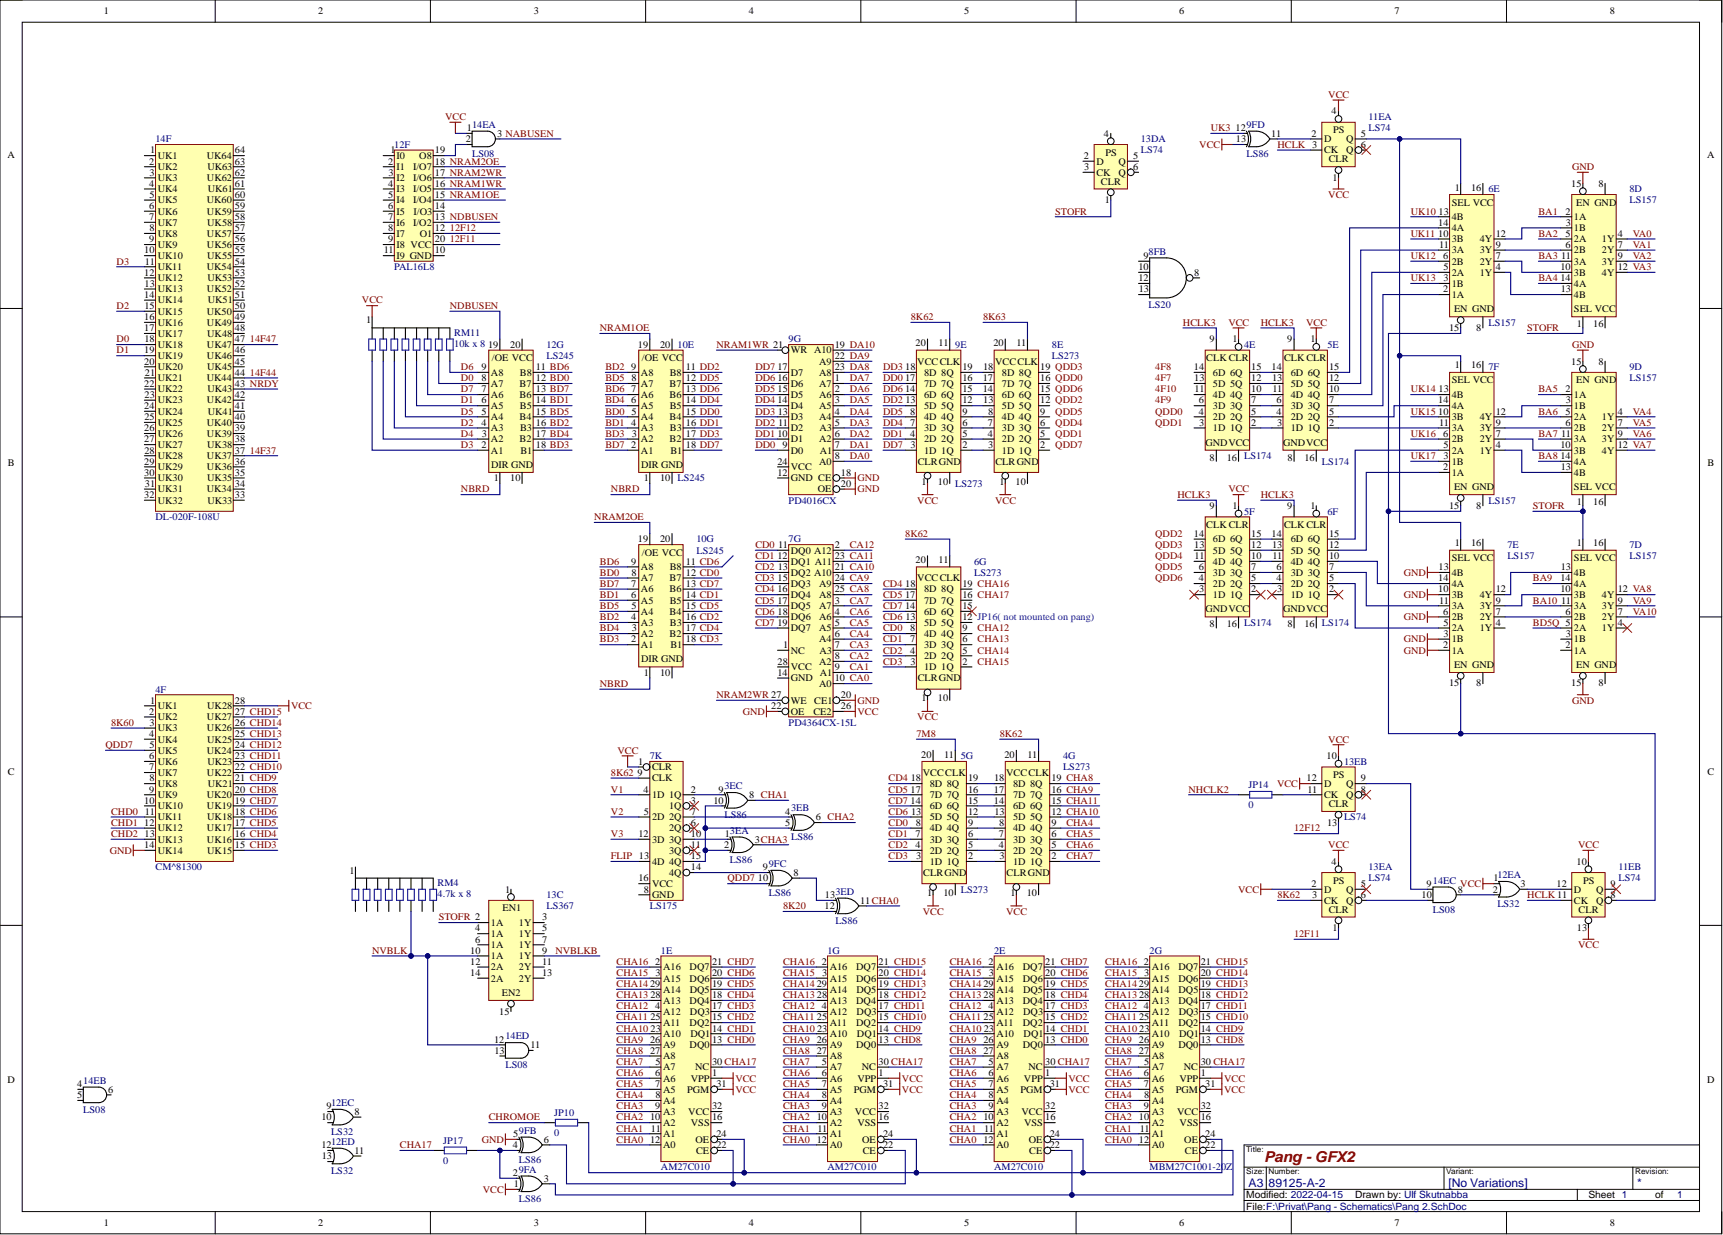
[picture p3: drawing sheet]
<svg xmlns="http://www.w3.org/2000/svg" width="393mm" height="282mm" viewBox="0 0 393 282" stroke-linecap="round" stroke-linejoin="round" font-family="sans-serif">
<defs><g id="words">
<text font-size="3.4" fill="#800000" x="288.6" y="265.2">Pang - GFX2</text>
<g font-size="2.7" fill="#000080">
<text x="285" y="270.9">A3</text>
<text x="289.6" y="270.9">89125-A-2</text>
<text x="330.7" y="270.9">[No Variations]</text>
<text x="373.8" y="270.9">*</text>
</g>
<g font-size="2.3">
<text x="23.7" y="3.3">1</text>
<text x="72.7" y="3.3">2</text>
<text x="121.9" y="3.3">3</text>
<text x="170.9" y="3.3">4</text>
<text x="220.1" y="3.3">5</text>
<text x="269.2" y="3.3">6</text>
<text x="318.3" y="3.3">7</text>
<text x="367.5" y="3.3">8</text>
<text x="106.5" y="29.9">1</text>
<text x="282.1" y="29.9">12</text>
<text x="304" y="26.1">4</text>
<text x="1.7" y="36">A</text>
<text x="34.3" y="35">1</text>
<text x="53.6" y="35">64</text>
<text x="89.2" y="35">1</text>
<text x="99.3" y="35">19</text>
<text x="106.3" y="32.5">2</text>
<text x="113.5" y="31.2">3 NABUSEN</text>
<text x="252" y="31.2">4</text>
<text x="252.4" y="35.5">PS</text>
<text x="282.2" y="32.5">13</text>
<text x="290.2" y="31.2">11</text>
<text x="299.4" y="31.2">2</text>
<text x="302.3" y="32.5">D</text>
<text x="302.3" y="35">CK</text>
<text x="304.3" y="30.4">PS</text>
<text x="307.3" y="32.5">Q</text>
<text x="307.3" y="35">Q</text>
<text x="310.6" y="31.2">5</text>
<text x="310.6" y="33.7">6</text>
<text x="389.7" y="36">A</text>
<text x="34.1" y="37.5">2</text>
<text x="34.1" y="40.1">3</text>
<text x="36" y="36.3">UK1</text>
<text x="36" y="38.8">UK2</text>
<text x="36" y="41.4">UK3</text>
<text x="47.2" y="36.3">UK64</text>
<text x="47.3" y="41.4">UK62</text>
<text x="47.3" y="38.8">UK63</text>
<text x="53.6" y="40.1">62</text>
<text x="53.6" y="37.5">63</text>
<text x="88.6" y="37.5">2</text>
<text x="88.7" y="40.1">3</text>
<text x="90.5" y="36.3">I0</text>
<text x="90.5" y="38.8">I1</text>
<text x="90.5" y="41.4">I2</text>
<text x="94.3" y="41.4">I/O6</text>
<text x="94.3" y="38.8">I/O7</text>
<text x="95.7" y="36.3">O8</text>
<text x="99.3" y="40.1">17 NRAM2WR</text>
<text x="99.3" y="37.5">18 NRAM2OE</text>
<text x="247.5" y="36.3">2</text>
<text x="247.5" y="38.8">3</text>
<text x="250.3" y="37.5">D</text>
<text x="250.3" y="40.1">CK</text>
<text x="255.3" y="37.5">Q</text>
<text x="255.3" y="40.1">Q</text>
<text x="258.7" y="36.3">5</text>
<text x="258.7" y="38.8">6</text>
<text x="303.3" y="37">CLR</text>
<text x="304.2" y="41.4">1</text>
<text x="34.1" y="42.6">4</text>
<text x="34.1" y="47.7">6</text>
<text x="34.1" y="45.2">5</text>
<text x="36" y="43.9">UK4</text>
<text x="36" y="46.4">UK5</text>
<text x="47.2" y="46.4">UK60</text>
<text x="47.4" y="43.9">UK61</text>
<text x="53.6" y="47.7">59</text>
<text x="53.6" y="45.2">60</text>
<text x="53.6" y="42.6">61</text>
<text x="88.6" y="42.6">4</text>
<text x="88.6" y="47.7">6</text>
<text x="88.6" y="45.2">5</text>
<text x="90.5" y="43.9">I3</text>
<text x="90.5" y="46.4">I4</text>
<text x="94.3" y="46.4">I/O4</text>
<text x="94.3" y="43.9">I/O5</text>
<text x="99.3" y="47.7">14</text>
<text x="99.3" y="45.2">15 NRAM1OE</text>
<text x="99.3" y="42.6">16 NRAM1WR</text>
<text x="251.3" y="42.1">CLR</text>
<text x="252.2" y="46.4">1</text>
<text x="331.4" y="46.9">SEL VCC</text>
<text x="332.1" y="43.5">1</text>
<text x="335.8" y="43.5">16</text>
<text x="358.7" y="42.7">15</text>
<text x="359.8" y="46.9">EN GND</text>
<text x="364.9" y="42.7">8</text>
<text x="34.1" y="50.2">7</text>
<text x="34.1" y="52.8">8</text>
<text x="36" y="49">UK6</text>
<text x="36" y="51.5">UK7</text>
<text x="47.3" y="49">UK59</text>
<text x="47.3" y="51.5">UK58</text>
<text x="53.6" y="52.8">57</text>
<text x="53.6" y="50.2">58</text>
<text x="88.6" y="50.2">7</text>
<text x="88.6" y="52.8">8</text>
<text x="90.5" y="49">I5</text>
<text x="90.5" y="51.5">I6</text>
<text x="94.3" y="51.5">I/O2</text>
<text x="94.4" y="49">I/O3</text>
<text x="99.3" y="52.8">12</text>
<text x="99.3" y="50.2">13 NDBUSEN</text>
<text x="328.3" y="51.5">14</text>
<text x="328.4" y="49">13</text>
<text x="331.4" y="50.2">4B</text>
<text x="331.4" y="52.8">4A</text>
<text x="357.4" y="49">2</text>
<text x="357.5" y="51.5">3</text>
<text x="359.3" y="50.2">1A</text>
<text x="359.3" y="52.8">1B</text>
<text x="32.9" y="57.8">10</text>
<text x="34.1" y="55.3">9</text>
<text x="36" y="54">UK8</text>
<text x="36" y="56.6">UK9</text>
<text x="36" y="59.1">UK10</text>
<text x="47.3" y="56.6">UK56</text>
<text x="47.3" y="54">UK57</text>
<text x="47.3" y="59.1">UK55</text>
<text x="53.6" y="57.8">55</text>
<text x="53.6" y="55.3">56</text>
<text x="87.6" y="57.8">11</text>
<text x="88.6" y="55.3">9</text>
<text x="90.5" y="54">I7</text>
<text x="90.5" y="56.6">I8 VCC</text>
<text x="90.5" y="59.1">I9 GND</text>
<text x="95.9" y="54">O1</text>
<text x="99.3" y="57.8">10</text>
<text x="99.3" y="55.3">20</text>
<text x="261" y="59.1">9</text>
<text x="328.3" y="54">10</text>
<text x="328.5" y="56.6">11</text>
<text x="329.5" y="59.1">6</text>
<text x="331.4" y="55.3">3B</text>
<text x="331.4" y="57.8">3A</text>
<text x="337.8" y="57.8">3Y</text>
<text x="337.8" y="55.3">4Y</text>
<text x="341.5" y="59.1">7</text>
<text x="341.5" y="56.6">9</text>
<text x="341.5" y="54">12</text>
<text x="356.4" y="59.1">11</text>
<text x="357.4" y="56.6">6</text>
<text x="357.4" y="54">5</text>
<text x="359.3" y="55.3">2A</text>
<text x="359.3" y="57.8">2B</text>
<text x="365.7" y="55.3">1Y</text>
<text x="365.7" y="57.8">2Y</text>
<text x="369.3" y="54">4</text>
<text x="369.3" y="56.6">7</text>
<text x="369.3" y="59.1">9</text>
<text x="32.9" y="62.9">12</text>
<text x="33" y="65.5">13</text>
<text x="33.1" y="60.4">11</text>
<text x="36" y="61.6">UK11</text>
<text x="36" y="64.2">UK12</text>
<text x="47.2" y="61.6">UK54</text>
<text x="47.3" y="64.2">UK53</text>
<text x="53.6" y="65.5">52</text>
<text x="53.6" y="62.9">53</text>
<text x="53.6" y="60.4">54</text>
<text x="259.9" y="61.6">10</text>
<text x="259.9" y="64.2">12</text>
<text x="272.6" y="62.9">8</text>
<text x="329.5" y="61.6">5</text>
<text x="329.6" y="64.2">3</text>
<text x="331.4" y="65.5">1B</text>
<text x="331.4" y="62.9">2A</text>
<text x="331.4" y="60.4">2B</text>
<text x="337.8" y="62.9">1Y</text>
<text x="337.8" y="60.4">2Y</text>
<text x="341.5" y="61.6">4</text>
<text x="356.2" y="61.6">10</text>
<text x="356.2" y="64.2">14</text>
<text x="359.3" y="62.9">3B</text>
<text x="359.3" y="60.4">3A</text>
<text x="359.3" y="65.5">4A</text>
<text x="365.7" y="60.4">3Y</text>
<text x="365.7" y="62.9">4Y</text>
<text x="369.3" y="61.6">12 VA3</text>
<text x="32.9" y="68">14</text>
<text x="33" y="70.5">15</text>
<text x="36" y="66.7">UK13</text>
<text x="36" y="69.3">UK14</text>
<text x="36" y="71.8">UK15</text>
<text x="47.2" y="71.8">UK50</text>
<text x="47.3" y="66.7">UK52</text>
<text x="47.4" y="69.3">UK51</text>
<text x="53.6" y="70.5">50</text>
<text x="53.6" y="68">51</text>
<text x="260" y="66.7">13</text>
<text x="329.5" y="66.7">2</text>
<text x="331.4" y="68">1A</text>
<text x="331.9" y="71.3">EN GND</text>
<text x="356.3" y="66.7">13</text>
<text x="359.3" y="71.3">SEL VCC</text>
<text x="359.3" y="68">4B</text>
<text x="32.9" y="73.1">16</text>
<text x="32.9" y="75.6">17</text>
<text x="36" y="74.3">UK16</text>
<text x="36" y="76.9">UK17</text>
<text x="47.3" y="74.3">UK49</text>
<text x="47.3" y="76.9">UK48</text>
<text x="53.6" y="75.6">48</text>
<text x="53.6" y="73.1">49</text>
<text x="83.6" y="73.8">1</text>
<text x="330.8" y="75.5">15</text>
<text x="337" y="75.5">8</text>
<text x="360" y="74.7">1</text>
<text x="363.7" y="74.7">16</text>
<text x="32.9" y="80.7">19</text>
<text x="32.9" y="83.2">20</text>
<text x="33" y="78.1">18</text>
<text x="36" y="79.4">UK18</text>
<text x="36" y="81.9">UK19</text>
<text x="47.3" y="81.9">UK46</text>
<text x="47.3" y="79.4">UK47</text>
<text x="53.6" y="83.2">45</text>
<text x="53.6" y="80.7">46</text>
<text x="53.6" y="78.1">47</text>
<text x="111.4" y="79.4">19</text>
<text x="112.3" y="82.5">/OE VCC</text>
<text x="116.5" y="79.4">20</text>
<text x="145.6" y="79.4">19</text>
<text x="146.5" y="82.5">/OE VCC</text>
<text x="150.7" y="79.4">20</text>
<text x="180.6" y="80.7">WR A10</text>
<text x="187" y="83.2">A9</text>
<text x="190.6" y="79.4">19 DA10</text>
<text x="190.6" y="81.9">22 DA9</text>
<text x="209" y="79">20</text>
<text x="209.4" y="83.2">VCCCLK</text>
<text x="214.3" y="79">11</text>
<text x="226.8" y="79">20</text>
<text x="227.2" y="83.2">VCCCLK</text>
<text x="232" y="79">11</text>
<text x="275.4" y="82.5">CLK CLR</text>
<text x="276.1" y="78.1">9</text>
<text x="281.4" y="78.1">1</text>
<text x="293.1" y="82.5">CLK CLR</text>
<text x="293.9" y="78.1">9</text>
<text x="299.1" y="78.1">1</text>
<text x="358.7" y="83.3">15</text>
<text x="364.9" y="83.3">8</text>
<text x="32.9" y="88.3">22</text>
<text x="33.1" y="85.7">21</text>
<text x="36" y="84.5">UK20</text>
<text x="36" y="87">UK21</text>
<text x="36" y="89.6">UK22</text>
<text x="47.2" y="87">UK44</text>
<text x="47.3" y="84.5">UK45</text>
<text x="47.3" y="89.6">UK43</text>
<text x="53.6" y="88.3">43 NRDY</text>
<text x="53.6" y="85.7">44</text>
<text x="109.9" y="89.6">7</text>
<text x="109.9" y="84.5">9</text>
<text x="109.9" y="87">8</text>
<text x="112.1" y="88.3">A7</text>
<text x="112.1" y="85.7">A8</text>
<text x="118.6" y="88.3">B7</text>
<text x="118.7" y="85.7">B8</text>
<text x="122.4" y="84.5">11 BD6</text>
<text x="122.4" y="87">12 BD0</text>
<text x="122.4" y="89.6">13 BD7</text>
<text x="144.1" y="89.6">7</text>
<text x="144.1" y="84.5">9</text>
<text x="144.2" y="87">8</text>
<text x="146.3" y="88.3">A7</text>
<text x="146.3" y="85.7">A8</text>
<text x="152.9" y="88.3">B7</text>
<text x="152.9" y="85.7">B8</text>
<text x="156.6" y="84.5">11 DD2</text>
<text x="156.6" y="87">12 DD5</text>
<text x="156.6" y="89.6">13 DD6</text>
<text x="177.5" y="87">16</text>
<text x="177.5" y="84.5">17</text>
<text x="177.5" y="89.6">15</text>
<text x="180.6" y="88.3">D6</text>
<text x="180.6" y="85.7">D7</text>
<text x="187" y="88.3">A7</text>
<text x="187" y="85.7">A8</text>
<text x="190.6" y="87">1</text>
<text x="190.6" y="89.6">2</text>
<text x="190.6" y="84.5">23 DA8</text>
<text x="206.6" y="89.6">14</text>
<text x="206.6" y="87">17</text>
<text x="206.7" y="84.5">18</text>
<text x="211" y="88.3">7D 7Q</text>
<text x="211" y="85.7">8D 8Q</text>
<text x="219.7" y="89.6">15</text>
<text x="219.7" y="87">16</text>
<text x="219.7" y="84.5">19</text>
<text x="224.4" y="89.6">14</text>
<text x="224.4" y="87">17</text>
<text x="224.4" y="84.5">18</text>
<text x="228.7" y="88.3">7D 7Q</text>
<text x="228.7" y="85.7">8D 8Q</text>
<text x="237.5" y="89.6">15 QDD6</text>
<text x="237.5" y="87">16 QDD0</text>
<text x="237.5" y="84.5">19 QDD3</text>
<text x="272.6" y="84.5">14</text>
<text x="272.6" y="87">13</text>
<text x="272.7" y="89.6">11</text>
<text x="276.9" y="88.3">5D 5Q</text>
<text x="276.9" y="85.7">6D 6Q</text>
<text x="285.7" y="89.6">10</text>
<text x="285.7" y="87">12</text>
<text x="285.7" y="84.5">15</text>
<text x="290.3" y="84.5">14</text>
<text x="290.4" y="87">13</text>
<text x="290.5" y="89.6">11</text>
<text x="294.7" y="88.3">5D 5Q</text>
<text x="294.7" y="85.7">6D 6Q</text>
<text x="303.4" y="89.6">10</text>
<text x="303.4" y="87">12</text>
<text x="303.4" y="84.5">15</text>
<text x="328.4" y="89.6">13</text>
<text x="331.4" y="87.5">SEL VCC</text>
<text x="332.1" y="84.1">1</text>
<text x="335.8" y="84.1">16</text>
<text x="357.4" y="89.6">2</text>
<text x="359.8" y="87.5">EN GND</text>
<text x="32.9" y="93.4">24</text>
<text x="33" y="95.9">25</text>
<text x="33" y="90.8">23</text>
<text x="36" y="92.1">UK23</text>
<text x="36" y="94.6">UK24</text>
<text x="47.3" y="92.1">UK42</text>
<text x="47.4" y="94.6">UK41</text>
<text x="53.6" y="95.9">40</text>
<text x="53.6" y="93.4">41</text>
<text x="53.6" y="90.8">42</text>
<text x="109.9" y="92.1">6</text>
<text x="109.9" y="94.6">5</text>
<text x="112.1" y="95.9">A4</text>
<text x="112.1" y="93.4">A5</text>
<text x="112.1" y="90.8">A6</text>
<text x="118.6" y="90.8">B6</text>
<text x="118.6" y="95.9">B4</text>
<text x="118.7" y="93.4">B5</text>
<text x="122.4" y="92.1">14 BD1</text>
<text x="122.4" y="94.6">15 BD5</text>
<text x="144.1" y="92.1">6</text>
<text x="144.2" y="94.6">5</text>
<text x="146.3" y="95.9">A4</text>
<text x="146.3" y="93.4">A5</text>
<text x="146.3" y="90.8">A6</text>
<text x="152.9" y="90.8">B6</text>
<text x="152.9" y="95.9">B4</text>
<text x="152.9" y="93.4">B5</text>
<text x="156.6" y="92.1">14 DD4</text>
<text x="156.6" y="94.6">15 DD0</text>
<text x="177.5" y="92.1">14</text>
<text x="177.6" y="94.6">13</text>
<text x="180.6" y="95.9">D3</text>
<text x="180.6" y="93.4">D4</text>
<text x="180.6" y="90.8">D5</text>
<text x="187" y="90.8">A6</text>
<text x="187" y="95.9">A4</text>
<text x="187" y="93.4">A5</text>
<text x="190.6" y="92.1">3</text>
<text x="190.6" y="94.6">4</text>
<text x="206.7" y="92.1">13</text>
<text x="207.8" y="94.6">8</text>
<text x="211" y="95.9">4D 4Q</text>
<text x="211" y="93.4">5D 5Q</text>
<text x="211" y="90.8">6D 6Q</text>
<text x="219.7" y="94.6">9</text>
<text x="219.7" y="92.1">12</text>
<text x="224.5" y="92.1">13</text>
<text x="225.6" y="94.6">8</text>
<text x="228.7" y="95.9">4D 4Q</text>
<text x="228.7" y="93.4">5D 5Q</text>
<text x="228.7" y="90.8">6D 6Q</text>
<text x="237.5" y="94.6">9</text>
<text x="237.5" y="92.1">12 QDD2</text>
<text x="273.7" y="94.6">4</text>
<text x="273.7" y="92.1">6</text>
<text x="276.9" y="95.9">2D 2Q</text>
<text x="276.9" y="93.4">3D 3Q</text>
<text x="276.9" y="90.8">4D 4Q</text>
<text x="285.7" y="94.6">5</text>
<text x="285.7" y="92.1">7</text>
<text x="291.5" y="94.6">4</text>
<text x="291.5" y="92.1">6</text>
<text x="294.7" y="95.9">2D 2Q</text>
<text x="294.7" y="93.4">3D 3Q</text>
<text x="294.7" y="90.8">4D 4Q</text>
<text x="303.4" y="94.6">5</text>
<text x="303.4" y="92.1">7</text>
<text x="328.3" y="94.6">10</text>
<text x="328.3" y="92.1">14</text>
<text x="331.4" y="95.9">3B</text>
<text x="331.4" y="90.8">4B</text>
<text x="331.4" y="93.4">4A</text>
<text x="337.8" y="95.9">4Y</text>
<text x="341.5" y="94.6">12</text>
<text x="357.4" y="94.6">5</text>
<text x="357.5" y="92.1">3</text>
<text x="359.3" y="90.8">1A</text>
<text x="359.3" y="93.4">1B</text>
<text x="359.3" y="95.9">2A</text>
<text x="365.7" y="95.9">1Y</text>
<text x="369.3" y="94.6">4</text>
<text x="32.9" y="98.4">26</text>
<text x="32.9" y="101">27</text>
<text x="36" y="97.2">UK25</text>
<text x="36" y="99.7">UK26</text>
<text x="47.2" y="97.2">UK40</text>
<text x="47.3" y="99.7">UK39</text>
<text x="53.6" y="101">38</text>
<text x="53.6" y="98.4">39</text>
<text x="109.9" y="97.2">4</text>
<text x="110" y="99.7">3</text>
<text x="112.1" y="101">A2</text>
<text x="112.1" y="98.4">A3</text>
<text x="118.6" y="101">B2</text>
<text x="118.7" y="98.4">B3</text>
<text x="122.4" y="97.2">16 BD2</text>
<text x="122.4" y="99.7">17 BD4</text>
<text x="144.1" y="97.2">4</text>
<text x="144.2" y="99.7">3</text>
<text x="146.3" y="101">A2</text>
<text x="146.3" y="98.4">A3</text>
<text x="152.9" y="101">B2</text>
<text x="153" y="98.4">B3</text>
<text x="156.6" y="97.2">16 DD1</text>
<text x="156.6" y="99.7">17 DD3</text>
<text x="177.5" y="99.7">10</text>
<text x="177.6" y="97.2">11</text>
<text x="180.6" y="101">D1</text>
<text x="180.6" y="98.4">D2</text>
<text x="187" y="101">A2</text>
<text x="187.1" y="98.4">A3</text>
<text x="190.6" y="97.2">5</text>
<text x="190.6" y="99.7">6</text>
<text x="207.8" y="99.7">4</text>
<text x="207.8" y="97.2">7</text>
<text x="211" y="101">2D 2Q</text>
<text x="211" y="98.4">3D 3Q</text>
<text x="219.7" y="99.7">5</text>
<text x="219.7" y="97.2">6</text>
<text x="225.5" y="99.7">4</text>
<text x="225.5" y="97.2">7</text>
<text x="228.7" y="101">2D 2Q</text>
<text x="228.7" y="98.4">3D 3Q</text>
<text x="237.5" y="99.7">5</text>
<text x="237.5" y="97.2">6</text>
<text x="273.8" y="97.2">3</text>
<text x="275.2" y="101.7">GNDVCC</text>
<text x="276.9" y="98.4">1D 1Q</text>
<text x="285.7" y="97.2">2</text>
<text x="291.5" y="97.2">3</text>
<text x="293" y="101.7">GNDVCC</text>
<text x="294.7" y="98.4">1D 1Q</text>
<text x="303.4" y="97.2">2</text>
<text x="328.5" y="97.2">11</text>
<text x="329.5" y="99.7">6</text>
<text x="331.4" y="101">2B</text>
<text x="331.4" y="98.4">3A</text>
<text x="337.8" y="101">2Y</text>
<text x="337.8" y="98.4">3Y</text>
<text x="341.5" y="99.7">7</text>
<text x="341.5" y="97.2">9</text>
<text x="356.4" y="99.7">11</text>
<text x="357.4" y="97.2">6</text>
<text x="359.3" y="98.4">2B</text>
<text x="359.3" y="101">3A</text>
<text x="365.7" y="98.4">2Y</text>
<text x="365.7" y="101">3Y</text>
<text x="369.3" y="97.2">7</text>
<text x="369.3" y="99.7">9</text>
<text x="1.8" y="106.4">B</text>
<text x="32.9" y="106">29</text>
<text x="33" y="103.5">28</text>
<text x="36" y="102.2">UK27</text>
<text x="36" y="104.8">UK28</text>
<text x="36" y="107.3">UK29</text>
<text x="47.3" y="107.3">UK36</text>
<text x="47.3" y="104.8">UK37</text>
<text x="47.3" y="102.2">UK38</text>
<text x="53.6" y="106">36</text>
<text x="53.6" y="103.5">37</text>
<text x="109.9" y="102.2">2</text>
<text x="112.1" y="103.5">A1</text>
<text x="112.1" y="106.8">DIR GND</text>
<text x="118.8" y="103.5">B1</text>
<text x="122.4" y="102.2">18 BD3</text>
<text x="144.1" y="102.2">2</text>
<text x="146.3" y="103.5">A1</text>
<text x="146.4" y="106.8">DIR GND</text>
<text x="153" y="103.5">B1</text>
<text x="156.6" y="102.2">18 DD7</text>
<text x="177.5" y="106">24</text>
<text x="178.6" y="102.2">9</text>
<text x="180.6" y="103.5">D0</text>
<text x="180.6" y="107.3">VCC</text>
<text x="187" y="106">A0</text>
<text x="187.1" y="103.5">A1</text>
<text x="190.6" y="102.2">7</text>
<text x="190.6" y="104.8">8</text>
<text x="207.9" y="102.2">3</text>
<text x="209.5" y="106">CLRGND</text>
<text x="211" y="103.5">1D 1Q</text>
<text x="219.7" y="102.2">2</text>
<text x="225.6" y="102.2">3</text>
<text x="227.3" y="106">CLRGND</text>
<text x="228.7" y="103.5">1D 1Q</text>
<text x="237.5" y="102.2">2</text>
<text x="276.2" y="105.2">8</text>
<text x="280" y="105.2">16</text>
<text x="293.9" y="105.2">8</text>
<text x="297.8" y="105.2">16</text>
<text x="329.5" y="107.3">2</text>
<text x="329.5" y="102.2">5</text>
<text x="329.6" y="104.8">3</text>
<text x="331.4" y="106">1B</text>
<text x="331.4" y="103.5">2A</text>
<text x="337.8" y="103.5">1Y</text>
<text x="341.5" y="102.2">4</text>
<text x="356.2" y="102.2">10</text>
<text x="356.2" y="104.8">14</text>
<text x="356.3" y="107.3">13</text>
<text x="359.3" y="103.5">3B</text>
<text x="359.3" y="106">4A</text>
<text x="365.7" y="103.5">4Y</text>
<text x="369.3" y="102.2">12 VA7</text>
<text x="389.8" y="106.4">B</text>
<text x="32.9" y="108.6">30</text>
<text x="32.9" y="113.7">32</text>
<text x="33.1" y="111.1">31</text>
<text x="36" y="109.9">UK30</text>
<text x="36" y="112.4">UK31</text>
<text x="47.2" y="112.4">UK34</text>
<text x="47.3" y="109.9">UK35</text>
<text x="53.6" y="113.7">33</text>
<text x="53.6" y="111.1">34</text>
<text x="53.6" y="108.6">35</text>
<text x="112.8" y="109.9">1</text>
<text x="116.5" y="109.9">10</text>
<text x="147" y="109.9">1</text>
<text x="150.7" y="109.9">10</text>
<text x="177.5" y="108.6">12</text>
<text x="180.6" y="109.9">GND CE</text>
<text x="186.7" y="112.4">OE</text>
<text x="192" y="108.6">18</text>
<text x="192" y="111.1">20</text>
<text x="210.4" y="110.6">1</text>
<text x="214.1" y="110.6">10</text>
<text x="228.1" y="110.6">1</text>
<text x="231.9" y="110.6">10</text>
<text x="331.4" y="108.6">1A</text>
<text x="331.9" y="111.9">EN GND</text>
<text x="359.3" y="111.9">SEL VCC</text>
<text x="359.3" y="108.6">4B</text>
<text x="36" y="114.9">UK32</text>
<text x="47.3" y="114.9">UK33</text>
<text x="276.1" y="116.2">9</text>
<text x="281.4" y="116.2">1</text>
<text x="293.9" y="116.2">9</text>
<text x="299.1" y="116.2">1</text>
<text x="330.8" y="116.1">15</text>
<text x="337" y="116.1">8</text>
<text x="360" y="115.3">1</text>
<text x="363.7" y="115.3">16</text>
<text x="145.6" y="123.8">19</text>
<text x="150.7" y="123.8">20</text>
<text x="177.6" y="125.1">11</text>
<text x="190.6" y="125.1">2</text>
<text x="272.6" y="122.5">14</text>
<text x="272.6" y="125.1">13</text>
<text x="275.4" y="120.5">CLK CLR</text>
<text x="276.9" y="123.8">6D 6Q</text>
<text x="285.7" y="125.1">12</text>
<text x="285.7" y="122.5">15</text>
<text x="290.3" y="122.5">14</text>
<text x="290.4" y="125.1">13</text>
<text x="293.1" y="120.5">CLK CLR</text>
<text x="294.7" y="123.8">6D 6Q</text>
<text x="303.4" y="125.1">12</text>
<text x="303.4" y="122.5">15</text>
<text x="332.1" y="124.7">1</text>
<text x="335.8" y="124.7">16</text>
<text x="360" y="124.7">1</text>
<text x="363.7" y="124.7">16</text>
<text x="144.1" y="128.9">9</text>
<text x="144.2" y="131.4">8</text>
<text x="146.3" y="130.1">A8</text>
<text x="146.5" y="126.8">/OE VCC</text>
<text x="152.9" y="130.1">B8</text>
<text x="156.6" y="128.9">11 CD6</text>
<text x="156.6" y="131.4">12 CD0</text>
<text x="177.5" y="127.6">12</text>
<text x="177.6" y="130.1">13</text>
<text x="180.6" y="126.3">DQ0 A12</text>
<text x="180.6" y="128.9">DQ1 A11</text>
<text x="180.6" y="131.4">DQ2 A10</text>
<text x="190.6" y="130.1">21 CA10</text>
<text x="190.6" y="127.6">23 CA11</text>
<text x="209" y="128.5">20</text>
<text x="214.3" y="128.5">11</text>
<text x="272.7" y="127.6">11</text>
<text x="273.7" y="130.1">6</text>
<text x="276.9" y="131.4">3D 3Q</text>
<text x="276.9" y="128.9">4D 4Q</text>
<text x="276.9" y="126.3">5D 5Q</text>
<text x="285.7" y="130.1">7</text>
<text x="285.7" y="127.6">10</text>
<text x="290.5" y="127.6">11</text>
<text x="291.5" y="130.1">6</text>
<text x="294.7" y="131.4">3D 3Q</text>
<text x="294.7" y="128.9">4D 4Q</text>
<text x="294.7" y="126.3">5D 5Q</text>
<text x="303.4" y="130.1">7</text>
<text x="303.4" y="127.6">10</text>
<text x="328.4" y="130.1">13</text>
<text x="331.4" y="128.1">SEL VCC</text>
<text x="331.4" y="131.4">4B</text>
<text x="356.3" y="130.1">13</text>
<text x="359.3" y="128.1">SEL VCC</text>
<text x="359.3" y="131.4">4B</text>
<text x="144.1" y="136.5">6</text>
<text x="144.1" y="134">7</text>
<text x="146.3" y="137.8">A5</text>
<text x="146.3" y="135.2">A6</text>
<text x="146.3" y="132.7">A7</text>
<text x="152.9" y="132.7">B7</text>
<text x="152.9" y="135.2">B6</text>
<text x="152.9" y="137.8">B5</text>
<text x="156.6" y="134">13 CD7</text>
<text x="156.6" y="136.5">14 CD1</text>
<text x="177.5" y="135.2">16</text>
<text x="177.5" y="137.8">17</text>
<text x="177.5" y="132.7">15</text>
<text x="180.6" y="134">DQ3</text>
<text x="180.6" y="136.5">DQ4</text>
<text x="187" y="134">A9</text>
<text x="187" y="136.5">A8</text>
<text x="190.6" y="137.8">3</text>
<text x="190.6" y="132.7">24 CA9</text>
<text x="190.6" y="135.2">25 CA8</text>
<text x="206.6" y="136.5">17</text>
<text x="206.7" y="134">18</text>
<text x="209.4" y="132.7">VCCCLK</text>
<text x="211" y="137.8">7D 7Q</text>
<text x="211" y="135.2">8D 8Q</text>
<text x="219.7" y="136.5">16 CHA17</text>
<text x="219.7" y="134">19 CHA16</text>
<text x="273.7" y="132.7">4</text>
<text x="273.8" y="135.2">3</text>
<text x="276.9" y="136.5">1D 1Q</text>
<text x="276.9" y="134">2D 2Q</text>
<text x="285.7" y="135.2">2</text>
<text x="285.7" y="132.7">5</text>
<text x="291.5" y="132.7">4</text>
<text x="291.5" y="135.2">3</text>
<text x="294.7" y="136.5">1D 1Q</text>
<text x="294.7" y="134">2D 2Q</text>
<text x="303.4" y="135.2">2</text>
<text x="303.4" y="132.7">5</text>
<text x="328.3" y="135.2">10</text>
<text x="328.3" y="132.7">14</text>
<text x="328.5" y="137.8">11</text>
<text x="331.4" y="136.5">3B</text>
<text x="331.4" y="134">4A</text>
<text x="337.8" y="136.5">4Y</text>
<text x="341.5" y="137.8">9</text>
<text x="341.5" y="135.2">12</text>
<text x="356.2" y="135.2">10</text>
<text x="356.2" y="132.7">14</text>
<text x="356.4" y="137.8">11</text>
<text x="359.3" y="136.5">3B</text>
<text x="359.3" y="134">4A</text>
<text x="365.7" y="136.5">4Y</text>
<text x="369.3" y="137.8">9</text>
<text x="369.3" y="135.2">12 VA8</text>
<text x="144.1" y="141.6">4</text>
<text x="144.2" y="139">5</text>
<text x="146.3" y="142.8">A3</text>
<text x="146.3" y="140.3">A4</text>
<text x="152.9" y="140.3">B4</text>
<text x="153" y="142.8">B3</text>
<text x="156.6" y="139">15 CD5</text>
<text x="156.6" y="141.6">16 CD2</text>
<text x="177.5" y="142.8">19</text>
<text x="177.5" y="140.3">18</text>
<text x="180.6" y="139">DQ5</text>
<text x="180.6" y="141.6">DQ6</text>
<text x="187" y="139">A7</text>
<text x="187" y="141.6">A6</text>
<text x="190.6" y="140.3">4</text>
<text x="190.6" y="142.8">5</text>
<text x="206.6" y="139">14</text>
<text x="206.7" y="141.6">13</text>
<text x="211" y="142.8">5D 5Q</text>
<text x="211" y="140.3">6D 6Q</text>
<text x="219.7" y="141.6">12 JP16( not mounted on pang)</text>
<text x="219.7" y="139">15</text>
<text x="275.2" y="139.8">GNDVCC</text>
<text x="276.2" y="143.2">8</text>
<text x="280" y="143.2">16</text>
<text x="293" y="139.8">GNDVCC</text>
<text x="293.9" y="143.2">8</text>
<text x="297.8" y="143.2">16</text>
<text x="329.5" y="140.3">6</text>
<text x="329.5" y="142.8">5</text>
<text x="331.4" y="141.6">2B</text>
<text x="331.4" y="139">3A</text>
<text x="337.8" y="141.6">2Y</text>
<text x="337.8" y="139">3Y</text>
<text x="341.5" y="142.8">4</text>
<text x="341.5" y="140.3">7</text>
<text x="357.4" y="140.3">6</text>
<text x="359.3" y="141.6">2B</text>
<text x="359.3" y="139">3A</text>
<text x="365.7" y="141.6">2Y</text>
<text x="365.7" y="139">3Y</text>
<text x="369.3" y="142.8">4</text>
<text x="369.3" y="140.3">7</text>
<text x="144.1" y="146.6">2</text>
<text x="144.2" y="144.1">3</text>
<text x="146.3" y="147.9">A1</text>
<text x="146.3" y="145.4">A2</text>
<text x="152.9" y="145.4">B2</text>
<text x="153" y="147.9">B1</text>
<text x="156.6" y="144.1">17 CD4</text>
<text x="156.6" y="146.6">18 CD3</text>
<text x="178.8" y="147.9">1</text>
<text x="180.6" y="149.2">NC</text>
<text x="180.6" y="144.1">DQ7</text>
<text x="187" y="146.6">A4</text>
<text x="187" y="144.1">A5</text>
<text x="187.1" y="149.2">A3</text>
<text x="190.6" y="145.4">6</text>
<text x="190.6" y="147.9">7</text>
<text x="207.8" y="149.2">4</text>
<text x="207.8" y="146.6">7</text>
<text x="207.8" y="144.1">8</text>
<text x="211" y="147.9">3D 3Q</text>
<text x="211" y="145.4">4D 4Q</text>
<text x="219.7" y="149.2">5</text>
<text x="219.7" y="146.6">6</text>
<text x="219.7" y="144.1">9</text>
<text x="329.5" y="147.9">2</text>
<text x="329.6" y="145.4">3</text>
<text x="331.4" y="149.2">1A</text>
<text x="331.4" y="146.6">1B</text>
<text x="331.4" y="144.1">2A</text>
<text x="337.8" y="144.1">1Y</text>
<text x="357.4" y="147.9">2</text>
<text x="357.5" y="145.4">3</text>
<text x="359.3" y="149.2">1A</text>
<text x="359.3" y="146.6">1B</text>
<text x="359.3" y="144.1">2A</text>
<text x="365.7" y="144.1">1Y</text>
<text x="146.4" y="151.2">DIR GND</text>
<text x="147" y="154.2">1</text>
<text x="150.7" y="154.2">10</text>
<text x="177.5" y="154.2">14</text>
<text x="177.5" y="151.7">28</text>
<text x="180.6" y="155.5">GND</text>
<text x="180.6" y="153">VCC</text>
<text x="187" y="151.7">A2</text>
<text x="187.1" y="154.2">A1</text>
<text x="190.6" y="150.4">8</text>
<text x="190.6" y="153">9</text>
<text x="190.6" y="155.5">10 CA0</text>
<text x="207.9" y="151.7">3</text>
<text x="209.5" y="155.5">CLRGND</text>
<text x="211" y="153">1D 1Q</text>
<text x="211" y="150.4">2D 2Q</text>
<text x="219.7" y="151.7">2</text>
<text x="331.9" y="152.5">EN GND</text>
<text x="359.8" y="152.5">EN GND</text>
<text x="34.3" y="160.6">1</text>
<text x="36" y="161.9">UK1</text>
<text x="47.3" y="161.9">UK28</text>
<text x="53.6" y="160.6">28</text>
<text x="176.1" y="161.9">22</text>
<text x="180.6" y="160.6">WE</text>
<text x="185.9" y="160.6">CE1</text>
<text x="187" y="156.8">A0</text>
<text x="192" y="159.3">20</text>
<text x="192" y="161.9">26</text>
<text x="210.4" y="160.1">1</text>
<text x="214.1" y="160.1">10</text>
<text x="330.8" y="156.7">15</text>
<text x="337" y="156.7">8</text>
<text x="358.7" y="156.7">15</text>
<text x="364.9" y="156.7">8</text>
<text x="34.1" y="163.1">2</text>
<text x="34.1" y="165.7">3</text>
<text x="36" y="164.4">UK2</text>
<text x="36" y="166.9">UK3</text>
<text x="47.3" y="166.9">UK26</text>
<text x="47.3" y="164.4">UK27</text>
<text x="53.6" y="165.7">26 CHD14</text>
<text x="53.6" y="163.1">27 CHD15</text>
<text x="180.6" y="163.1">OE</text>
<text x="185.7" y="163.1">CE2</text>
<text x="34.1" y="168.2">4</text>
<text x="34.1" y="173.3">6</text>
<text x="34.1" y="170.7">5</text>
<text x="36" y="169.5">UK4</text>
<text x="36" y="172">UK5</text>
<text x="47.2" y="172">UK24</text>
<text x="47.3" y="169.5">UK25</text>
<text x="53.6" y="173.3">23 CHD11</text>
<text x="53.6" y="170.7">24 CHD12</text>
<text x="53.6" y="168.2">25 CHD13</text>
<text x="210.3" y="172.9">20</text>
<text x="215.5" y="172.9">11</text>
<text x="229.3" y="172.9">20</text>
<text x="234.6" y="172.9">11</text>
<text x="302.9" y="173.3">10</text>
<text x="1.8" y="176.8">C</text>
<text x="34.1" y="175.8">7</text>
<text x="34.1" y="178.3">8</text>
<text x="36" y="174.5">UK6</text>
<text x="36" y="177.1">UK7</text>
<text x="36" y="179.6">UK8</text>
<text x="47.3" y="177.1">UK22</text>
<text x="47.3" y="174.5">UK23</text>
<text x="47.4" y="179.6">UK21</text>
<text x="53.6" y="178.3">21 CHD9</text>
<text x="53.6" y="175.8">22 CHD10</text>
<text x="145.5" y="177.1">9</text>
<text x="145.7" y="174.5">1</text>
<text x="148.9" y="175.8">CLR</text>
<text x="148.9" y="178.3">CLK</text>
<text x="207.9" y="178.3">18</text>
<text x="210.7" y="177.1">VCCCLK</text>
<text x="212.2" y="179.6">8D 8Q</text>
<text x="221" y="178.3">19</text>
<text x="227" y="178.3">18</text>
<text x="229.7" y="177.1">VCCCLK</text>
<text x="231.3" y="179.6">8D 8Q</text>
<text x="240" y="178.3">19 CHA8</text>
<text x="298.3" y="178.3">12</text>
<text x="302.3" y="179.6">D</text>
<text x="304.3" y="177.6">PS</text>
<text x="307.3" y="179.6">Q</text>
<text x="310.6" y="178.3">9</text>
<text x="389.8" y="176.8">C</text>
<text x="32.9" y="183.4">10</text>
<text x="33.1" y="186">11</text>
<text x="34.1" y="180.9">9</text>
<text x="36" y="182.2">UK9</text>
<text x="36" y="184.7">UK10</text>
<text x="47.2" y="182.2">UK20</text>
<text x="47.3" y="184.7">UK19</text>
<text x="53.6" y="186">18 CHD6</text>
<text x="53.6" y="183.4">19 CHD7</text>
<text x="53.6" y="180.9">20 CHD8</text>
<text x="146.9" y="180.9">4</text>
<text x="147" y="186">5</text>
<text x="148.9" y="182.2">1D 1Q</text>
<text x="152.7" y="184.7">1Q</text>
<text x="157.7" y="180.9">2</text>
<text x="157.7" y="183.4">3</text>
<text x="157.7" y="186">7</text>
<text x="162.9" y="183.4">10</text>
<text x="164" y="180.9">9</text>
<text x="171" y="182.2">8 CHA1</text>
<text x="179.2" y="186">4</text>
<text x="207.9" y="183.4">14</text>
<text x="207.9" y="180.9">17</text>
<text x="208" y="186">13</text>
<text x="212.2" y="184.7">6D 6Q</text>
<text x="212.2" y="182.2">7D 7Q</text>
<text x="221" y="186">12</text>
<text x="221" y="183.4">15</text>
<text x="221" y="180.9">16</text>
<text x="226.9" y="183.4">14</text>
<text x="226.9" y="180.9">17</text>
<text x="227" y="186">13</text>
<text x="231.3" y="184.7">6D 6Q</text>
<text x="231.3" y="182.2">7D 7Q</text>
<text x="240" y="186">12 CHA10</text>
<text x="240" y="183.4">15 CHA11</text>
<text x="240" y="180.9">16 CHA9</text>
<text x="298.5" y="180.9">11</text>
<text x="302.3" y="182.2">CK</text>
<text x="303.3" y="184.2">CLR</text>
<text x="307.3" y="182.2">Q</text>
<text x="310.6" y="180.9">8</text>
<text x="32.9" y="188.5">12</text>
<text x="33" y="191">13</text>
<text x="36" y="187.2">UK11</text>
<text x="36" y="189.8">UK12</text>
<text x="47.3" y="189.8">UK17</text>
<text x="47.3" y="187.2">UK18</text>
<text x="53.6" y="191">16 CHD4</text>
<text x="53.6" y="188.5">17 CHD5</text>
<text x="145.8" y="191">12</text>
<text x="148.9" y="187.2">2D 2Q</text>
<text x="152.7" y="189.8">2Q</text>
<text x="157.7" y="188.5">6</text>
<text x="157.7" y="191">10</text>
<text x="165.5" y="191">1</text>
<text x="179.3" y="188.5">5</text>
<text x="186.3" y="187.2">6 CHA2</text>
<text x="209" y="191">7</text>
<text x="209.1" y="188.5">8</text>
<text x="212.2" y="189.8">4D 4Q</text>
<text x="212.2" y="187.2">5D 5Q</text>
<text x="221" y="191">6</text>
<text x="221" y="188.5">9</text>
<text x="228.1" y="191">7</text>
<text x="228.1" y="188.5">8</text>
<text x="231.3" y="189.8">4D 4Q</text>
<text x="231.3" y="187.2">5D 5Q</text>
<text x="240" y="191">6</text>
<text x="240" y="188.5">9</text>
<text x="302.9" y="188.5">13</text>
<text x="32.9" y="193.6">14</text>
<text x="36" y="192.3">UK13</text>
<text x="36" y="194.8">UK14</text>
<text x="47.3" y="192.3">UK16</text>
<text x="47.3" y="194.8">UK15</text>
<text x="53.6" y="193.6">15 CHD3</text>
<text x="148.9" y="192.3">3D 3Q</text>
<text x="148.9" y="197.4">4D 4Q</text>
<text x="152.7" y="194.8">3Q</text>
<text x="157.7" y="193.6">11</text>
<text x="157.7" y="196.1">15</text>
<text x="165.3" y="193.6">2</text>
<text x="172.3" y="192.3">3CHA3 LS86</text>
<text x="209" y="193.6">4</text>
<text x="209.1" y="196.1">3</text>
<text x="212.2" y="197.4">1D 1Q</text>
<text x="212.2" y="194.8">2D 2Q</text>
<text x="212.2" y="192.3">3D 3Q</text>
<text x="221" y="196.1">2</text>
<text x="221" y="193.6">5</text>
<text x="228.1" y="193.6">4</text>
<text x="228.1" y="196.1">3</text>
<text x="231.3" y="197.4">1D 1Q</text>
<text x="231.3" y="194.8">2D 2Q</text>
<text x="231.3" y="192.3">3D 3Q</text>
<text x="240" y="196.1">2</text>
<text x="240" y="193.6">5</text>
<text x="304" y="197.4">4</text>
<text x="359.9" y="197.4">10</text>
<text x="79.8" y="199.4">1</text>
<text x="115.3" y="203.7">1</text>
<text x="145.8" y="201.2">16</text>
<text x="147" y="203.7">8</text>
<text x="148.9" y="202.4">VCC</text>
<text x="152.7" y="199.9">4Q</text>
<text x="157.7" y="198.6">14</text>
<text x="173" y="201.2">10</text>
<text x="174.2" y="198.6">9</text>
<text x="181.2" y="199.9">8</text>
<text x="210.8" y="199.9">CLRGND</text>
<text x="229.8" y="199.9">CLRGND</text>
<text x="299.4" y="202.4">2</text>
<text x="302.3" y="203.7">D</text>
<text x="304.3" y="201.7">PS</text>
<text x="307.3" y="203.7">Q</text>
<text x="310.6" y="202.4">5</text>
<text x="325.7" y="202.4">9</text>
<text x="332.8" y="203.7">8</text>
<text x="340.8" y="203.7">2</text>
<text x="341" y="201.2">1</text>
<text x="347.2" y="202.4">3</text>
<text x="355.4" y="202.4">12</text>
<text x="359.3" y="203.7">D</text>
<text x="361.4" y="201.7">PS</text>
<text x="364.4" y="203.7">Q</text>
<text x="367.7" y="202.4">9</text>
<text x="114.7" y="208">EN1</text>
<text x="148.9" y="205">GND</text>
<text x="188.2" y="207.5">12</text>
<text x="188.3" y="205">13</text>
<text x="196.4" y="206.3">11 CHA0</text>
<text x="211.7" y="204.5">1</text>
<text x="215.4" y="204.5">10</text>
<text x="230.7" y="204.5">1</text>
<text x="234.4" y="204.5">10</text>
<text x="299.5" y="205">3</text>
<text x="302.3" y="206.3">CK</text>
<text x="303.3" y="208.3">CLR</text>
<text x="307.3" y="206.3">Q</text>
<text x="310.6" y="205">6</text>
<text x="324.5" y="205">10</text>
<text x="359.3" y="206.3">CK</text>
<text x="360.4" y="208.3">CLR</text>
<text x="364.4" y="206.3">Q</text>
<text x="367.7" y="205">8</text>
<text x="108.5" y="212.6">4</text>
<text x="108.5" y="215.1">6</text>
<text x="112.1" y="211.3">1A</text>
<text x="112.1" y="213.9">1A</text>
<text x="118.5" y="211.3">1Y</text>
<text x="118.5" y="213.9">1Y</text>
<text x="123.7" y="210.1">3</text>
<text x="123.7" y="212.6">5</text>
<text x="123.7" y="215.1">7</text>
<text x="304.2" y="212.6">1</text>
<text x="360" y="212.6">13</text>
<text x="107.4" y="217.7">10</text>
<text x="107.4" y="220.2">12</text>
<text x="112.1" y="216.4">1A</text>
<text x="112.1" y="218.9">1A</text>
<text x="112.1" y="221.5">2A</text>
<text x="118.5" y="216.4">1Y</text>
<text x="118.5" y="218.9">1Y</text>
<text x="118.5" y="221.5">2Y</text>
<text x="123.7" y="217.7">9</text>
<text x="123.7" y="220.2">11</text>
<text x="149.6" y="220.2">2</text>
<text x="151.4" y="221.5">A16</text>
<text x="157.4" y="221.5">DQ7</text>
<text x="162.5" y="220.2">21 CHD7</text>
<text x="187.6" y="220.2">2</text>
<text x="189.4" y="221.5">A16</text>
<text x="195.5" y="221.5">DQ7</text>
<text x="200.6" y="220.2">21 CHD15</text>
<text x="225.6" y="220.2">2</text>
<text x="227.5" y="221.5">A16</text>
<text x="233.5" y="221.5">DQ7</text>
<text x="238.6" y="220.2">21 CHD7</text>
<text x="261.1" y="220.2">2</text>
<text x="263" y="221.5">A16</text>
<text x="269" y="221.5">DQ7</text>
<text x="274.1" y="220.2">21 CHD15</text>
<text x="107.4" y="222.7">14</text>
<text x="112.1" y="224">2A</text>
<text x="114.6" y="227.3">EN2</text>
<text x="118.5" y="224">2Y</text>
<text x="123.7" y="222.7">13</text>
<text x="148.4" y="225.3">29</text>
<text x="148.5" y="227.8">28</text>
<text x="149.7" y="222.7">3</text>
<text x="151.4" y="224">A15</text>
<text x="151.4" y="226.5">A14</text>
<text x="157.4" y="224">DQ6</text>
<text x="157.5" y="226.5">DQ5</text>
<text x="162.5" y="227.8">18 CHD4</text>
<text x="162.5" y="225.3">19 CHD5</text>
<text x="162.5" y="222.7">20 CHD6</text>
<text x="186.5" y="225.3">29</text>
<text x="186.5" y="227.8">28</text>
<text x="187.7" y="222.7">3</text>
<text x="189.4" y="224">A15</text>
<text x="189.4" y="226.5">A14</text>
<text x="195.5" y="224">DQ6</text>
<text x="195.5" y="226.5">DQ5</text>
<text x="200.6" y="227.8">18 CHD12</text>
<text x="200.6" y="225.3">19 CHD13</text>
<text x="200.6" y="222.7">20 CHD14</text>
<text x="224.5" y="225.3">29</text>
<text x="224.5" y="227.8">28</text>
<text x="225.7" y="222.7">3</text>
<text x="227.5" y="224">A15</text>
<text x="227.5" y="226.5">A14</text>
<text x="233.5" y="224">DQ6</text>
<text x="233.6" y="226.5">DQ5</text>
<text x="238.6" y="227.8">18 CHD4</text>
<text x="238.6" y="225.3">19 CHD5</text>
<text x="238.6" y="222.7">20 CHD6</text>
<text x="260" y="225.3">29</text>
<text x="260.1" y="227.8">28</text>
<text x="261.2" y="222.7">3</text>
<text x="263" y="224">A15</text>
<text x="263" y="226.5">A14</text>
<text x="269" y="224">DQ6</text>
<text x="269.1" y="226.5">DQ5</text>
<text x="274.1" y="227.8">18 CHD12</text>
<text x="274.1" y="225.3">19 CHD13</text>
<text x="274.1" y="222.7">20 CHD14</text>
<text x="114" y="231.6">15</text>
<text x="148.5" y="232.9">25</text>
<text x="149.6" y="230.4">4</text>
<text x="151.4" y="231.6">A12</text>
<text x="151.4" y="229.1">A13</text>
<text x="157.4" y="229.1">DQ4</text>
<text x="157.5" y="231.6">DQ3</text>
<text x="162.5" y="232.9">15 CHD2</text>
<text x="162.5" y="230.4">17 CHD3</text>
<text x="186.5" y="232.9">25</text>
<text x="187.6" y="230.4">4</text>
<text x="189.4" y="231.6">A12</text>
<text x="189.4" y="229.1">A13</text>
<text x="195.5" y="229.1">DQ4</text>
<text x="195.6" y="231.6">DQ3</text>
<text x="200.6" y="232.9">15 CHD10</text>
<text x="200.6" y="230.4">17 CHD11</text>
<text x="224.5" y="232.9">25</text>
<text x="225.6" y="230.4">4</text>
<text x="227.5" y="231.6">A12</text>
<text x="227.5" y="229.1">A13</text>
<text x="233.5" y="229.1">DQ4</text>
<text x="233.6" y="231.6">DQ3</text>
<text x="238.6" y="232.9">15 CHD2</text>
<text x="238.6" y="230.4">17 CHD3</text>
<text x="260.1" y="232.9">25</text>
<text x="261.1" y="230.4">4</text>
<text x="263" y="231.6">A12</text>
<text x="263" y="229.1">A13</text>
<text x="269" y="229.1">DQ4</text>
<text x="269.1" y="231.6">DQ3</text>
<text x="274.1" y="232.9">15 CHD10</text>
<text x="274.1" y="230.4">17 CHD11</text>
<text x="112.8" y="238">12</text>
<text x="121.1" y="239.2">11</text>
<text x="148.4" y="238">26</text>
<text x="148.5" y="235.4">23</text>
<text x="151.4" y="236.7">A10</text>
<text x="151.4" y="234.2">A11</text>
<text x="151.4" y="239.2">A9</text>
<text x="157.4" y="239.2">DQ0</text>
<text x="157.4" y="234.2">DQ2</text>
<text x="157.6" y="236.7">DQ1</text>
<text x="162.5" y="238">13 CHD0</text>
<text x="162.5" y="235.4">14 CHD1</text>
<text x="186.5" y="238">26</text>
<text x="186.6" y="235.4">23</text>
<text x="189.4" y="236.7">A10</text>
<text x="189.4" y="234.2">A11</text>
<text x="189.4" y="239.2">A9</text>
<text x="195.5" y="239.2">DQ0</text>
<text x="195.5" y="234.2">DQ2</text>
<text x="195.6" y="236.7">DQ1</text>
<text x="200.6" y="238">13 CHD8</text>
<text x="200.6" y="235.4">14 CHD9</text>
<text x="224.5" y="238">26</text>
<text x="224.6" y="235.4">23</text>
<text x="227.5" y="236.7">A10</text>
<text x="227.5" y="234.2">A11</text>
<text x="227.5" y="239.2">A9</text>
<text x="233.5" y="239.2">DQ0</text>
<text x="233.5" y="234.2">DQ2</text>
<text x="233.7" y="236.7">DQ1</text>
<text x="238.6" y="238">13 CHD0</text>
<text x="238.6" y="235.4">14 CHD1</text>
<text x="260" y="238">26</text>
<text x="260.1" y="235.4">23</text>
<text x="263" y="236.7">A10</text>
<text x="263" y="234.2">A11</text>
<text x="263" y="239.2">A9</text>
<text x="269" y="239.2">DQ0</text>
<text x="269" y="234.2">DQ2</text>
<text x="269.2" y="236.7">DQ1</text>
<text x="274.1" y="238">13 CHD8</text>
<text x="274.1" y="235.4">14 CHD9</text>
<text x="112.9" y="240.5">13</text>
<text x="148.4" y="240.5">27</text>
<text x="149.6" y="245.6">6</text>
<text x="149.6" y="243">5</text>
<text x="151.4" y="244.3">A7</text>
<text x="151.4" y="241.8">A8</text>
<text x="158.7" y="244.3">NC</text>
<text x="162.5" y="245.6">1</text>
<text x="162.5" y="243">30 CHA17</text>
<text x="186.5" y="240.5">27</text>
<text x="187.6" y="245.6">6</text>
<text x="187.7" y="243">5</text>
<text x="189.4" y="244.3">A7</text>
<text x="189.4" y="241.8">A8</text>
<text x="196.7" y="244.3">NC</text>
<text x="200.6" y="245.6">1</text>
<text x="200.6" y="243">30 CHA17</text>
<text x="224.5" y="240.5">27</text>
<text x="225.6" y="245.6">6</text>
<text x="225.7" y="243">5</text>
<text x="227.5" y="244.3">A7</text>
<text x="227.5" y="241.8">A8</text>
<text x="234.8" y="244.3">NC</text>
<text x="238.6" y="245.6">1</text>
<text x="238.6" y="243">30 CHA17</text>
<text x="260" y="240.5">27</text>
<text x="261.1" y="245.6">6</text>
<text x="261.2" y="243">5</text>
<text x="263" y="244.3">A7</text>
<text x="263" y="241.8">A8</text>
<text x="270.3" y="244.3">NC</text>
<text x="274.1" y="245.6">1</text>
<text x="274.1" y="243">30 CHA17</text>
<text x="1.7" y="247.2">D</text>
<text x="17.6" y="248.1">4</text>
<text x="17.6" y="250.7">5</text>
<text x="24.7" y="249.4">6</text>
<text x="149.6" y="248.1">7</text>
<text x="149.6" y="250.7">8</text>
<text x="151.4" y="246.8">A6</text>
<text x="151.4" y="249.4">A5</text>
<text x="151.4" y="251.9">A4</text>
<text x="156.9" y="249.4">PGM</text>
<text x="157.7" y="246.8">VPP</text>
<text x="163.6" y="248.1">31</text>
<text x="187.6" y="248.1">7</text>
<text x="187.7" y="250.7">8</text>
<text x="189.4" y="246.8">A6</text>
<text x="189.4" y="249.4">A5</text>
<text x="189.4" y="251.9">A4</text>
<text x="194.9" y="249.4">PGM</text>
<text x="195.7" y="246.8">VPP</text>
<text x="201.6" y="248.1">31</text>
<text x="225.6" y="248.1">7</text>
<text x="225.7" y="250.7">8</text>
<text x="227.5" y="246.8">A6</text>
<text x="227.5" y="249.4">A5</text>
<text x="227.5" y="251.9">A4</text>
<text x="233" y="249.4">PGM</text>
<text x="233.8" y="246.8">VPP</text>
<text x="239.6" y="248.1">31</text>
<text x="261.1" y="248.1">7</text>
<text x="261.2" y="250.7">8</text>
<text x="263" y="246.8">A6</text>
<text x="263" y="249.4">A5</text>
<text x="263" y="251.9">A4</text>
<text x="268.5" y="249.4">PGM</text>
<text x="269.3" y="246.8">VPP</text>
<text x="275.1" y="248.1">31</text>
<text x="389.7" y="247.2">D</text>
<text x="73.4" y="255.7">10</text>
<text x="74.5" y="253.2">9</text>
<text x="80.9" y="254.5">8</text>
<text x="148.4" y="255.7">10</text>
<text x="149.6" y="253.2">9</text>
<text x="151.4" y="254.5">A3</text>
<text x="151.4" y="257">A2</text>
<text x="157.1" y="254.5">VCC</text>
<text x="157.7" y="257">VSS</text>
<text x="162.5" y="255.7">16</text>
<text x="162.5" y="253.2">32</text>
<text x="186.5" y="255.7">10</text>
<text x="187.6" y="253.2">9</text>
<text x="189.4" y="254.5">A3</text>
<text x="189.4" y="257">A2</text>
<text x="195.2" y="254.5">VCC</text>
<text x="195.8" y="257">VSS</text>
<text x="200.6" y="255.7">16</text>
<text x="200.6" y="253.2">32</text>
<text x="224.5" y="255.7">10</text>
<text x="225.6" y="253.2">9</text>
<text x="227.5" y="254.5">A3</text>
<text x="227.5" y="257">A2</text>
<text x="233.2" y="254.5">VCC</text>
<text x="233.8" y="257">VSS</text>
<text x="238.6" y="255.7">16</text>
<text x="238.6" y="253.2">32</text>
<text x="260" y="255.7">10</text>
<text x="261.1" y="253.2">9</text>
<text x="263" y="254.5">A3</text>
<text x="263" y="257">A2</text>
<text x="268.7" y="254.5">VCC</text>
<text x="269.3" y="257">VSS</text>
<text x="274.1" y="255.7">16</text>
<text x="274.1" y="253.2">32</text>
<text x="73.4" y="262.1">12</text>
<text x="80.9" y="263.3">11</text>
<text x="117.1" y="262.1">4</text>
<text x="117.2" y="259.5">5</text>
<text x="124.1" y="260.8">6</text>
<text x="148.4" y="260.8">12</text>
<text x="148.6" y="258.3">11</text>
<text x="151.4" y="259.5">A1</text>
<text x="151.4" y="262.1">A0</text>
<text x="158.8" y="260.8">OE</text>
<text x="158.9" y="263.3">CE</text>
<text x="163.6" y="262.1">22</text>
<text x="163.6" y="259.5">24</text>
<text x="186.5" y="260.8">12</text>
<text x="186.6" y="258.3">11</text>
<text x="189.4" y="259.5">A1</text>
<text x="189.4" y="262.1">A0</text>
<text x="196.8" y="260.8">OE</text>
<text x="196.9" y="263.3">CE</text>
<text x="201.6" y="262.1">22</text>
<text x="201.6" y="259.5">24</text>
<text x="224.5" y="260.8">12</text>
<text x="224.7" y="258.3">11</text>
<text x="227.5" y="259.5">A1</text>
<text x="227.5" y="262.1">A0</text>
<text x="234.9" y="260.8">OE</text>
<text x="235" y="263.3">CE</text>
<text x="239.6" y="262.1">22</text>
<text x="239.6" y="259.5">24</text>
<text x="260" y="260.8">12</text>
<text x="260.2" y="258.3">11</text>
<text x="263" y="259.5">A1</text>
<text x="263" y="262.1">A0</text>
<text x="270.4" y="260.8">OE</text>
<text x="270.5" y="263.3">CE</text>
<text x="275.1" y="262.1">22</text>
<text x="275.1" y="259.5">24</text>
<text x="73.5" y="264.6">13</text>
<text x="117.1" y="268.4">2</text>
<text x="124.1" y="269.7">3</text>
<text x="117.3" y="270.9">1</text>
<text x="284.5" y="273.5">Modified: 2022-04-15</text>
<text x="309.4" y="273.5">Drawn by: Ulf Skutnabba</text>
<text x="362.6" y="273.5">Sheet 1</text>
<text x="377.8" y="273.5">of</text>
<text x="23.7" y="279.8">1</text>
<text x="72.7" y="279.8">2</text>
<text x="121.9" y="279.8">3</text>
<text x="170.9" y="279.8">4</text>
<text x="220.1" y="279.8">5</text>
<text x="269.2" y="279.8">6</text>
<text x="284.5" y="276.1">File:F:\Privat\Pang - Schematics\Pang 2.SchDoc</text>
<text x="318.3" y="279.8">7</text>
<text x="367.5" y="279.8">8</text>
</g>
<g font-size="2.3" fill="#800000">
<text x="303.2" y="22.3">VCC</text>
<text x="101.6" y="27.4">VCC</text>
<text x="276.4" y="29.9">UK3</text>
<text x="273.8" y="33.7">VCC</text>
<text x="291.6" y="33.7">HCLK 3</text>
<text x="358.9" y="38.8">GND</text>
<text x="303.2" y="45.2">VCC</text>
<text x="102.7" y="52.8">12F12</text>
<text x="240.9" y="49">STOFR</text>
<text x="322.1" y="49">UK10</text>
<text x="351.2" y="49">BA1</text>
<text x="102.7" y="55.3">12F11</text>
<text x="322.1" y="54">UK11</text>
<text x="322.1" y="59.1">UK12</text>
<text x="351.2" y="54">BA2</text>
<text x="351.2" y="59.1">BA3</text>
<text x="372.8" y="59.1">VA2</text>
<text x="372.8" y="56.6">VA1</text>
<text x="372.8" y="54">VA0</text>
<text x="26.6" y="60.4">D3</text>
<text x="322.1" y="64.2">UK13</text>
<text x="351.2" y="64.2">BA4</text>
<text x="26.6" y="70.5">D2</text>
<text x="82.6" y="69.3">VCC</text>
<text x="102.7" y="70.5">NDBUSEN</text>
<text x="136.9" y="75.6">NRAM1OE</text>
<text x="207.9" y="73.1">8K62</text>
<text x="224.4" y="73.1">8K63</text>
<text x="270.1" y="74.3">HCLK3</text>
<text x="280.4" y="74.3">VCC</text>
<text x="287.8" y="74.3">HCLK3</text>
<text x="298.2" y="74.3">VCC</text>
<text x="348.7" y="75.6">STOFR</text>
<text x="26.6" y="80.7">D1</text>
<text x="26.6" y="78.1">D0</text>
<text x="57.1" y="78.1">14F47</text>
<text x="163.6" y="79.4">NRAM1WR 21</text>
<text x="358.9" y="79.4">GND</text>
<text x="57.1" y="85.7">14F44</text>
<text x="105.2" y="89.6">D7</text>
<text x="105.2" y="87">D0</text>
<text x="105.2" y="84.5">D6</text>
<text x="138.2" y="89.6">BD6</text>
<text x="138.2" y="87">BD5</text>
<text x="138.2" y="84.5">BD2</text>
<text x="172.4" y="87">DD6</text>
<text x="172.4" y="89.6">DD5</text>
<text x="172.4" y="84.5">DD7</text>
<text x="194" y="89.6">DA6</text>
<text x="194" y="87">DA7</text>
<text x="201.6" y="84.5">DD3</text>
<text x="201.6" y="87">DD0</text>
<text x="201.6" y="89.6">DD6</text>
<text x="263.7" y="89.6">4F10</text>
<text x="263.7" y="87">4F7</text>
<text x="263.7" y="84.5">4F8</text>
<text x="322.1" y="89.6">UK14</text>
<text x="351.2" y="89.6">BA5</text>
<text x="105.2" y="94.6">D5</text>
<text x="105.2" y="92.1">D1</text>
<text x="138.2" y="94.6">BD0</text>
<text x="138.2" y="92.1">BD4</text>
<text x="172.4" y="94.6">DD3</text>
<text x="172.4" y="92.1">DD4</text>
<text x="194" y="94.6">DA4</text>
<text x="194" y="92.1">DA5</text>
<text x="201.6" y="92.1">DD2</text>
<text x="201.6" y="94.6">DD5</text>
<text x="240.9" y="94.6">QDD5</text>
<text x="263.7" y="94.6">QDD0</text>
<text x="263.7" y="92.1">4F9</text>
<text x="322.1" y="94.6">UK15</text>
<text x="351.2" y="94.6">BA6</text>
<text x="372.8" y="94.6">VA4</text>
<text x="105.2" y="99.7">D4</text>
<text x="105.2" y="97.2">D2</text>
<text x="138.2" y="99.7">BD3</text>
<text x="138.2" y="97.2">BD1</text>
<text x="172.4" y="97.2">DD2</text>
<text x="172.4" y="99.7">DD1</text>
<text x="194" y="99.7">DA2</text>
<text x="194" y="97.2">DA3</text>
<text x="201.6" y="97.2">DD4</text>
<text x="201.6" y="99.7">DD1</text>
<text x="240.9" y="99.7">QDD1</text>
<text x="240.9" y="97.2">QDD4</text>
<text x="263.7" y="97.2">QDD1</text>
<text x="322.1" y="99.7">UK16</text>
<text x="351.2" y="99.7">BA7</text>
<text x="372.8" y="97.2">VA5</text>
<text x="372.8" y="99.7">VA6</text>
<text x="57.1" y="103.5">14F37</text>
<text x="105.2" y="102.2">D3</text>
<text x="138.2" y="102.2">BD7</text>
<text x="172.4" y="102.2">DD0</text>
<text x="194" y="104.8">DA0</text>
<text x="194" y="102.2">DA1</text>
<text x="201.6" y="102.2">DD7</text>
<text x="240.9" y="102.2">QDD7</text>
<text x="322.1" y="104.8">UK17</text>
<text x="351.2" y="104.8">BA8</text>
<text x="105.2" y="112.4">NBRD</text>
<text x="139.5" y="112.4">NBRD</text>
<text x="195.8" y="112.4">GND</text>
<text x="195.8" y="109.9">GND</text>
<text x="268.8" y="113.7">HCLK3</text>
<text x="280.4" y="112.4">VCC</text>
<text x="287.8" y="113.7">HCLK3</text>
<text x="135.7" y="118.7">NRAM2OE</text>
<text x="209.4" y="114.9">VCC</text>
<text x="227.2" y="114.9">VCC</text>
<text x="349.9" y="116.2">STOFR</text>
<text x="172.4" y="125.1">CD0</text>
<text x="194" y="125.1">CA12</text>
<text x="206.7" y="122.5">8K62</text>
<text x="263.7" y="122.5">QDD2</text>
<text x="263.7" y="125.1">QDD3</text>
<text x="136.9" y="128.9">BD6</text>
<text x="136.9" y="131.4">BD0</text>
<text x="172.4" y="127.6">CD1</text>
<text x="172.4" y="130.1">CD2</text>
<text x="263.7" y="127.6">QDD4</text>
<text x="263.7" y="130.1">QDD5</text>
<text x="320.5" y="131.4">GND</text>
<text x="136.9" y="134">BD7</text>
<text x="136.9" y="136.5">BD1</text>
<text x="172.4" y="132.7">CD3</text>
<text x="172.4" y="135.2">CD4</text>
<text x="172.4" y="137.8">CD5</text>
<text x="194" y="137.8">CA7</text>
<text x="201.6" y="136.5">CD5</text>
<text x="201.6" y="134">CD4</text>
<text x="263.7" y="132.7">QDD6</text>
<text x="320.5" y="136.5">GND</text>
<text x="349.9" y="132.7">BA9</text>
<text x="349.9" y="137.8">BA10</text>
<text x="372.8" y="137.8">VA9</text>
<text x="136.9" y="139">BD5</text>
<text x="136.9" y="141.6">BD2</text>
<text x="172.4" y="140.3">CD6</text>
<text x="172.4" y="142.8">CD7</text>
<text x="194" y="142.8">CA5</text>
<text x="194" y="140.3">CA6</text>
<text x="201.6" y="141.6">CD6</text>
<text x="201.6" y="139">CD7</text>
<text x="320.5" y="141.6">GND</text>
<text x="349.9" y="142.8">BD5Q 5</text>
<text x="372.8" y="140.3">VA10</text>
<text x="136.9" y="146.6">BD3</text>
<text x="136.9" y="144.1">BD4</text>
<text x="194" y="147.9">CA3</text>
<text x="194" y="145.4">CA4</text>
<text x="201.6" y="149.2">CD2</text>
<text x="201.6" y="146.6">CD1</text>
<text x="201.6" y="144.1">CD0</text>
<text x="223.2" y="149.2">CHA14</text>
<text x="223.2" y="146.6">CHA13</text>
<text x="223.2" y="144.1">CHA12</text>
<text x="320.5" y="146.6">GND</text>
<text x="320.5" y="149.2">GND</text>
<text x="194" y="153">CA1</text>
<text x="194" y="150.4">CA2</text>
<text x="201.6" y="151.7">CD3</text>
<text x="223.2" y="151.7">CHA15</text>
<text x="66.4" y="161.9">VCC</text>
<text x="136.9" y="156.8">NBRD</text>
<text x="163.6" y="159.3">NRAM2WR 27</text>
<text x="195.8" y="160.6">GND</text>
<text x="358.9" y="160.6">GND</text>
<text x="25.4" y="165.7">8K60</text>
<text x="169.6" y="163.1">GND</text>
<text x="195.8" y="163.1">VCC</text>
<text x="209.4" y="164.4">VCC</text>
<text x="24.1" y="170.7">QDD7</text>
<text x="141" y="172">VCC</text>
<text x="209.2" y="168.2">7M8</text>
<text x="228.2" y="168.2">8K62</text>
<text x="303.2" y="169.5">VCC</text>
<text x="139.5" y="177.1">8K62</text>
<text x="202.9" y="178.3">CD4</text>
<text x="291.5" y="179.6">VCC</text>
<text x="25.4" y="186">CHD0</text>
<text x="139.5" y="180.9">V1</text>
<text x="139.5" y="186">V2</text>
<text x="202.9" y="186">CD6</text>
<text x="202.9" y="183.4">CD7</text>
<text x="202.9" y="180.9">CD5</text>
<text x="271.3" y="180.9">NHCLK2</text>
<text x="25.4" y="188.5">CHD1</text>
<text x="25.4" y="191">CHD2</text>
<text x="139.5" y="191">V3</text>
<text x="202.9" y="191">CD1</text>
<text x="202.9" y="188.5">CD0</text>
<text x="243.4" y="191">CHA5</text>
<text x="243.4" y="188.5">CHA4</text>
<text x="295.4" y="189.8">12F12</text>
<text x="25.1" y="194.8">GND</text>
<text x="139.5" y="196.1">FLIP 13</text>
<text x="202.9" y="196.1">CD3</text>
<text x="202.9" y="193.6">CD2</text>
<text x="243.4" y="196.1">CHA7</text>
<text x="243.4" y="193.6">CHA6</text>
<text x="303.2" y="193.6">VCC</text>
<text x="360.3" y="193.6">VCC</text>
<text x="166.1" y="201.2">QDD7</text>
<text x="282.7" y="203.7">VCC</text>
<text x="333.4" y="202.4">VCC</text>
<text x="178.8" y="207.5">8K20</text>
<text x="210.7" y="208.8">VCC</text>
<text x="229.7" y="208.8">VCC</text>
<text x="291.6" y="205">8K62</text>
<text x="348.7" y="205">HCLK 11</text>
<text x="100.2" y="210.1">STOFR 2</text>
<text x="295.4" y="213.9">12F11</text>
<text x="85" y="217.7">NVBLK</text>
<text x="126.8" y="217.7">NVBLKB</text>
<text x="140.7" y="220.2">CHA16</text>
<text x="178.8" y="220.2">CHA16</text>
<text x="216.8" y="220.2">CHA16</text>
<text x="252.3" y="220.2">CHA16</text>
<text x="360.3" y="216.4">VCC</text>
<text x="140.7" y="222.7">CHA15</text>
<text x="140.7" y="225.3">CHA14</text>
<text x="140.7" y="227.8">CHA13</text>
<text x="178.8" y="222.7">CHA15</text>
<text x="178.8" y="225.3">CHA14</text>
<text x="178.8" y="227.8">CHA13</text>
<text x="216.8" y="222.7">CHA15</text>
<text x="216.8" y="225.3">CHA14</text>
<text x="216.8" y="227.8">CHA13</text>
<text x="252.3" y="222.7">CHA15</text>
<text x="252.3" y="225.3">CHA14</text>
<text x="252.3" y="227.8">CHA13</text>
<text x="140.7" y="230.4">CHA12</text>
<text x="140.7" y="232.9">CHA11</text>
<text x="178.8" y="230.4">CHA12</text>
<text x="178.8" y="232.9">CHA11</text>
<text x="216.8" y="230.4">CHA12</text>
<text x="216.8" y="232.9">CHA11</text>
<text x="252.3" y="230.4">CHA12</text>
<text x="252.3" y="232.9">CHA11</text>
<text x="140.7" y="235.4">CHA10</text>
<text x="140.7" y="238">CHA9</text>
<text x="178.8" y="235.4">CHA10</text>
<text x="178.8" y="238">CHA9</text>
<text x="216.8" y="235.4">CHA10</text>
<text x="216.8" y="238">CHA9</text>
<text x="252.3" y="235.4">CHA10</text>
<text x="252.3" y="238">CHA9</text>
<text x="140.7" y="243">CHA7</text>
<text x="140.7" y="245.6">CHA6</text>
<text x="140.7" y="240.5">CHA8</text>
<text x="178.8" y="243">CHA7</text>
<text x="178.8" y="245.6">CHA6</text>
<text x="178.8" y="240.5">CHA8</text>
<text x="216.8" y="243">CHA7</text>
<text x="216.8" y="245.6">CHA6</text>
<text x="216.8" y="240.5">CHA8</text>
<text x="252.3" y="243">CHA7</text>
<text x="252.3" y="245.6">CHA6</text>
<text x="252.3" y="240.5">CHA8</text>
<text x="140.7" y="248.1">CHA5</text>
<text x="140.7" y="250.7">CHA4</text>
<text x="167.9" y="249.4">VCC</text>
<text x="167.9" y="246.8">VCC</text>
<text x="178.8" y="248.1">CHA5</text>
<text x="178.8" y="250.7">CHA4</text>
<text x="205.9" y="249.4">VCC</text>
<text x="205.9" y="246.8">VCC</text>
<text x="216.8" y="248.1">CHA5</text>
<text x="216.8" y="250.7">CHA4</text>
<text x="243.9" y="249.4">VCC</text>
<text x="243.9" y="246.8">VCC</text>
<text x="252.3" y="248.1">CHA5</text>
<text x="252.3" y="250.7">CHA4</text>
<text x="279.4" y="249.4">VCC</text>
<text x="279.4" y="246.8">VCC</text>
<text x="111.6" y="255.7">CHROMOE</text>
<text x="140.7" y="253.2">CHA3</text>
<text x="140.7" y="255.7">CHA2</text>
<text x="178.8" y="255.7">CHA2</text>
<text x="178.8" y="253.2">CHA3</text>
<text x="216.8" y="255.7">CHA2</text>
<text x="216.8" y="253.2">CHA3</text>
<text x="252.3" y="255.7">CHA2</text>
<text x="252.3" y="253.2">CHA3</text>
<text x="91.3" y="262.1">CHA17</text>
<text x="110" y="260.8">GND</text>
<text x="140.7" y="258.3">CHA1</text>
<text x="140.7" y="260.8">CHA0</text>
<text x="178.8" y="260.8">CHA0</text>
<text x="178.8" y="258.3">CHA1</text>
<text x="216.8" y="260.8">CHA0</text>
<text x="216.8" y="258.3">CHA1</text>
<text x="252.3" y="260.8">CHA0</text>
<text x="252.3" y="258.3">CHA1</text>
<text x="110.2" y="272.2">VCC</text>
</g>
<g font-size="2.3" fill="#000080">
<text x="107.8" y="29.2">14EA</text>
<text x="284.6" y="29.2">9FD</text>
<text x="312.4" y="27.4">11EA</text>
<text x="312.4" y="29.9">LS74</text>
<text x="35.5" y="32.5">14F</text>
<text x="90" y="33.7">12F</text>
<text x="107.8" y="35.8">LS08</text>
<text x="260.4" y="32.5">13DA</text>
<text x="260.4" y="35">LS74</text>
<text x="284.6" y="35.8">LS86</text>
<text x="339.8" y="43.9">6E</text>
<text x="372" y="43.9">8D</text>
<text x="372" y="46.4">LS157</text>
<text x="262.2" y="58.1">8FB</text>
<text x="90" y="61.6">PAL16L8</text>
<text x="262.2" y="70.3">LS20</text>
<text x="103.7" y="76.6">RM11</text>
<text x="339.8" y="74.3">LS157</text>
<text x="103.7" y="79.2">10k x 8</text>
<text x="124.8" y="79.4">12G</text>
<text x="124.8" y="81.9">LS245</text>
<text x="154.7" y="79.4">10E</text>
<text x="180" y="78.1">9G</text>
<text x="218.1" y="79.4">9E</text>
<text x="240.1" y="79.4">8E</text>
<text x="240.1" y="81.9">LS273</text>
<text x="284" y="79.4">4E</text>
<text x="303" y="79.4">5E</text>
<text x="339.8" y="84.5">7F</text>
<text x="372" y="84.5">9D</text>
<text x="372" y="87">LS157</text>
<text x="284" y="104.8">LS174</text>
<text x="301.8" y="106">LS174</text>
<text x="154.7" y="109.9">LS245</text>
<text x="218.1" y="111.1">LS273</text>
<text x="35.5" y="118.7">DL-020F-108U</text>
<text x="180" y="114.9">PD4016CX</text>
<text x="284" y="117.5">5F</text>
<text x="303" y="117.5">6F</text>
<text x="339.8" y="114.9">LS157</text>
<text x="159" y="123.8">10G</text>
<text x="180" y="123.8">7G</text>
<text x="344.1" y="125.1">7E</text>
<text x="372" y="125.1">7D</text>
<text x="159" y="126.3">LS245</text>
<text x="222.4" y="128.9">6G</text>
<text x="222.4" y="131.4">LS273</text>
<text x="344.1" y="127.6">LS157</text>
<text x="372" y="127.6">LS157</text>
<text x="284" y="142.8">LS174</text>
<text x="301.8" y="142.8">LS174</text>
<text x="35.5" y="158.1">4F</text>
<text x="180" y="165.7">PD4364CX-15L</text>
<text x="148.3" y="173.3">7K</text>
<text x="219.3" y="173.3">5G</text>
<text x="242.7" y="173.3">4G</text>
<text x="242.7" y="175.8">LS273</text>
<text x="285" y="179.9">JP14</text>
<text x="306.8" y="174.5">13EB</text>
<text x="165.4" y="180.1">3EC</text>
<text x="180.6" y="185.2">3EB</text>
<text x="285" y="184.4">0</text>
<text x="165.4" y="186.7">LS86</text>
<text x="166.6" y="190.3">3EA</text>
<text x="306.8" y="187.2">LS74</text>
<text x="166.6" y="196.9">LS86</text>
<text x="175.5" y="197.9">9FC</text>
<text x="35.5" y="198.6">CM^81300</text>
<text x="99.9" y="202.2">RM4</text>
<text x="219.3" y="203.7">LS273</text>
<text x="312.4" y="198.6">13EA</text>
<text x="312.4" y="201.2">LS74</text>
<text x="327.1" y="201.7">14EC</text>
<text x="341.8" y="200.4">12EA</text>
<text x="369.5" y="198.6">11EB</text>
<text x="369.5" y="201.2">LS74</text>
<text x="99.9" y="204.7">4.7k x 8</text>
<text x="124.8" y="205">13C</text>
<text x="124.8" y="207.5">LS367</text>
<text x="148.3" y="207.5">LS175</text>
<text x="175.5" y="204.5">LS86</text>
<text x="190.7" y="204.2">3ED</text>
<text x="327.1" y="208.3">LS08</text>
<text x="341.8" y="207">LS32</text>
<text x="190.7" y="210.8">LS86</text>
<text x="150.9" y="217.7">1E</text>
<text x="188.9" y="217.7">1G</text>
<text x="227" y="217.7">2E</text>
<text x="262.5" y="217.7">2G</text>
<text x="115.4" y="237.2">14ED</text>
<text x="115.4" y="243.8">LS08</text>
<text x="19" y="247.4">14EB</text>
<text x="19" y="253.9">LS08</text>
<text x="75.6" y="252.4">12EC</text>
<text x="126.5" y="254.7">JP10</text>
<text x="75.6" y="259">LS32</text>
<text x="75.6" y="261.3">12ED</text>
<text x="101.2" y="261.1">JP17</text>
<text x="118.5" y="258.8">9FB</text>
<text x="126.5" y="259.3">0</text>
<text x="75.6" y="267.9">LS32</text>
<text x="101.2" y="265.6">0</text>
<text x="118.5" y="267.6">9FA</text>
<text x="118.5" y="265.4">LS86</text>
<text x="150.9" y="267.1">AM27C010</text>
<text x="188.9" y="267.1">AM27C010</text>
<text x="227" y="267.1">AM27C010</text>
<text x="262.5" y="267.1">MBM27C1001-20Z</text>
<text x="118.5" y="274.2">LS86</text>
<text x="382.9" y="273.5">1</text>
</g>
<g font-size="1.8">
<text x="284.5" y="263">Title:</text>
<text x="284.5" y="268">Size:</text>
<text x="289.6" y="268">Number:</text>
<text x="330.2" y="268">Variant:</text>
<text x="373.3" y="268">Revision:</text>
</g>
</g></defs>
<g fill="none" stroke="#000" stroke-width=".23">
<path d="M0 0h393.1v281.6h-393.1zM0 0h5.1M5.1 5.1h382.9v271.4h-382.9zM49.1 0v5.1M98.3 0v5.1M147.4 0v5.1M196.5 0v5.1M245.7 0v5.1M294.8 0v5.1M343.9 0v5.1M388 0h5.1v5.1M0 70.4h5.1"/>
<path d="M388 70.4h5.1M0 140.8h5.1M388 140.8h5.1M0 211.2h5.1M388 211.2h5.1M49.1 276.5v5.1M98.3 276.5v5.1M147.4 276.5v5.1M196.5 276.5v5.1M245.7 276.5v5.1M284 274h104v-12.7h-104v15.2M284 266.4h104"/>
<path d="M284 271.5h104M289.1 266.4v5.1M294.8 276.5v5.1M329.7 266.4v5.1M343.9 276.5v5.1M360.1 271.5v2.5M372.8 266.4v5.1M393.1 276.5v5.1"/>
</g>
<path d="M35.5 33h17.8v83.7h-17.8z" fill-rule="evenodd" fill="#ffffb0"/>
<path d="M35.5 33h17.8v83.7h-17.8z" fill="none" stroke="#800000" stroke-width=".23"/>
<g fill="none" stroke="#000" stroke-width=".25">
<path d="M33 35.5h2.5M33 38.1h2.5M53.3 35.5h2.5M53.3 38.1h2.5M33 40.6h2.5M33 43.1h2.5M33 45.7h2.5M33 48.2h2.5M33 50.7h2.5M33 53.3h2.5M33 55.8h2.5M33 58.4h2.5"/>
<path d="M53.3 40.6h2.5M53.3 43.1h2.5M53.3 45.7h2.5M53.3 48.2h2.5M53.3 50.7h2.5M53.3 53.3h2.5M53.3 55.8h2.5M53.3 58.4h2.5M33 60.9h2.5M33 63.4h2.5M33 66h2.5M33 68.5h2.5"/>
<path d="M33 71h2.5M33 73.6h2.5M33 76.1h2.5M33 78.6h2.5M53.3 60.9h2.5M53.3 63.4h2.5M53.3 66h2.5M53.3 68.5h2.5M53.3 71h2.5M53.3 73.6h2.5M53.3 76.1h2.5M53.3 78.6h2.5"/>
<path d="M33 81.2h2.5M33 83.7h2.5M33 86.3h2.5M33 88.8h2.5M33 91.3h2.5M33 93.9h2.5M33 96.4h2.5M33 98.9h2.5M53.3 81.2h2.5M53.3 83.7h2.5M53.3 86.3h2.5M53.3 88.8h2.5"/>
<path d="M53.3 91.3h2.5M53.3 93.9h2.5M53.3 96.4h2.5M53.3 98.9h2.5M33 101.5h2.5M33 104h2.5M33 106.6h2.5M33 109.1h2.5M33 111.6h2.5M33 114.2h2.5M53.3 101.5h2.5M53.3 104h2.5"/>
<path d="M53.3 106.6h2.5M53.3 109.1h2.5M53.3 111.6h2.5M53.3 114.2h2.5M325.9 203h1.2M325.9 205.5h1.2M327.1 202.4h3.6a1.78 1.78 0 0 1 1.7 1.8 1.78 1.78 0 0 1-1.7 1.8h-3.6zM332.4 204.2h1.1M114.1 238.5h1.3M115.4 238h3.5a1.78 1.78 0 0 1 1.8 1.7 1.78 1.78 0 0 1-1.8 1.8h-3.5zM120.7 239.7h1M17.8 248.6h1.2"/>
<path d="M17.8 251.2h1.2M19 248.1h3.6a1.78 1.78 0 0 1 1.7 1.8 1.78 1.78 0 0 1-1.7 1.8h-3.6zM24.3 249.9h1.1M114.1 241h1.3"/>
</g>
<path d="M301.8 199.2h7.6v10.1h-7.6z" fill-rule="evenodd" fill="#ffffb0"/>
<path d="M301.8 199.2h7.6v10.1h-7.6z" fill="none" stroke="#800000" stroke-width=".23"/>
<path d="M305.6 209.3v2.5" fill="none" stroke="#000" stroke-width=".25"/>
<circle cx="305.6" cy="210.1" r=".76" fill="#f8fcff"/>
<circle cx="305.6" cy="210.1" r=".76" fill="none" stroke="#000" stroke-width=".23"/>
<path d="M305.6 196.6v2.6M299.2 203h2.6M299.2 205.5h2.6" fill="none" stroke="#000" stroke-width=".25"/>
<circle cx="305.6" cy="198.4" r=".76" fill="#f8fcff"/>
<circle cx="305.6" cy="198.4" r=".76" fill="none" stroke="#000" stroke-width=".23"/>
<path d="M309.4 203h2.5M309.4 205.5h2.5" fill="none" stroke="#000" stroke-width=".25"/>
<circle cx="310.1" cy="205.5" r=".76" fill="#f8fcff"/>
<circle cx="310.1" cy="205.5" r=".76" fill="none" stroke="#000" stroke-width=".23"/>
<path d="M301.8 175h7.6v10.2h-7.6z" fill-rule="evenodd" fill="#ffffb0"/>
<path d="M301.8 175h7.6v10.2h-7.6z" fill="none" stroke="#800000" stroke-width=".23"/>
<path d="M305.6 185.2v2.5" fill="none" stroke="#000" stroke-width=".25"/>
<circle cx="305.6" cy="186" r=".76" fill="#f8fcff"/>
<circle cx="305.6" cy="186" r=".76" fill="none" stroke="#000" stroke-width=".23"/>
<path d="M299.2 178.9h2.6M305.6 172.5v2.5M299.2 181.4h2.6" fill="none" stroke="#000" stroke-width=".25"/>
<circle cx="305.6" cy="174.3" r=".76" fill="#f8fcff"/>
<circle cx="305.6" cy="174.3" r=".76" fill="none" stroke="#000" stroke-width=".23"/>
<path d="M309.4 178.9h2.5M309.4 181.4h2.5" fill="none" stroke="#000" stroke-width=".25"/>
<circle cx="310.1" cy="181.4" r=".76" fill="#f8fcff"/>
<circle cx="310.1" cy="181.4" r=".76" fill="none" stroke="#000" stroke-width=".23"/>
<g fill="none" stroke="#000" stroke-width=".25">
<path d="M341.1 201.7h1.2M341.1 204.2h1.2M343.9 201.2h-1.8a3.6 3.6 0 0 1 0 3.5h1.8M343.9 201.2a3.6 3.6 0 0 1 3 1.7M346.9 203.1a3.5 3.5 0 0 1-3 1.6M346.9 203h1.8M74.8 253.7h1.3M74.8 256.2h1.3M80.6 254.9a3.6 3.6 0 0 0-3-1.7h-1.7a3.6 3.6 0 0 1 0 3.5 5.2 5.2 0 0 0 3.9-.7l.8-.9M80.6 255h1.8M74.8 262.6h1.3M74.8 265.1h1.3"/>
<path d="M80.6 263.7a3.6 3.6 0 0 0-3-1.6h-1.7a3.6 3.6 0 0 1 0 3.5 5.2 5.2 0 0 0 3.9-.8l.8-.9M80.6 263.8h1.8"/>
</g>
<path d="M358.8 199.2h7.6v10.1h-7.6z" fill-rule="evenodd" fill="#ffffb0"/>
<path d="M358.8 199.2h7.6v10.1h-7.6z" fill="none" stroke="#800000" stroke-width=".23"/>
<path d="M362.6 209.3v2.5" fill="none" stroke="#000" stroke-width=".25"/>
<circle cx="362.6" cy="210.1" r=".76" fill="#f8fcff"/>
<circle cx="362.6" cy="210.1" r=".76" fill="none" stroke="#000" stroke-width=".23"/>
<path d="M362.6 196.6v2.6M356.3 203h2.5M356.3 205.5h2.5" fill="none" stroke="#000" stroke-width=".25"/>
<circle cx="362.6" cy="198.4" r=".76" fill="#f8fcff"/>
<circle cx="362.6" cy="198.4" r=".76" fill="none" stroke="#000" stroke-width=".23"/>
<path d="M366.4 203h2.6M366.4 205.5h2.6" fill="none" stroke="#000" stroke-width=".25"/>
<circle cx="367.2" cy="205.5" r=".76" fill="#f8fcff"/>
<circle cx="367.2" cy="205.5" r=".76" fill="none" stroke="#000" stroke-width=".23"/>
<path d="M90 34.2h8.9v25.4h-8.9z" fill-rule="evenodd" fill="#ffffb0"/>
<path d="M90 34.2h8.9v25.4h-8.9z" fill="none" stroke="#800000" stroke-width=".23"/>
<g fill="none" stroke="#000" stroke-width=".25">
<path d="M87.5 35.5h2.5M87.5 38.1h2.5M98.9 35.5h2.5M98.9 38.1h2.5M87.5 40.6h2.5M87.5 43.1h2.5M87.5 45.7h2.5M87.5 48.2h2.5M87.5 50.7h2.5M87.5 53.3h2.5M87.5 55.8h2.5M87.5 58.4h2.5"/>
<path d="M98.9 40.6h2.5M98.9 43.1h2.5M98.9 45.7h2.5M98.9 48.2h2.5M98.9 50.7h2.5M98.9 53.3h2.5M98.9 55.8h2.5M98.9 58.4h2.5"/>
</g>
<path d="M111.6 79.9h10.1v27.9h-10.1z" fill-rule="evenodd" fill="#ffffb0"/>
<path d="M111.6 79.9h10.1v27.9h-10.1z" fill="none" stroke="#800000" stroke-width=".23"/>
<g fill="none" stroke="#000" stroke-width=".25">
<path d="M114.1 77.4v2.5M119.2 77.4v2.5M109 97.7h2.6M109 95.1h2.6M109 92.6h2.6M109 90.1h2.6M109 87.5h2.6M109 85h2.6M121.7 97.7h2.6M121.7 95.1h2.6M121.7 92.6h2.6M121.7 90.1h2.6"/>
<path d="M121.7 87.5h2.6M121.7 85h2.6M109 102.7h2.6M109 100.2h2.6M114.1 107.8v2.6M119.2 107.8v2.6M121.7 102.7h2.6M121.7 100.2h2.6"/>
</g>
<path d="M145.8 79.9h10.2v27.9h-10.2z" fill-rule="evenodd" fill="#ffffb0"/>
<path d="M145.8 79.9h10.2v27.9h-10.2z" fill="none" stroke="#800000" stroke-width=".23"/>
<g fill="none" stroke="#000" stroke-width=".25">
<path d="M148.3 77.4v2.5M153.4 77.4v2.5M143.3 97.7h2.5M143.3 95.1h2.5M143.3 92.6h2.5M143.3 90.1h2.5M143.3 87.5h2.5M143.3 85h2.5M156 97.7h2.5M156 95.1h2.5M156 92.6h2.5M156 90.1h2.5"/>
<path d="M156 87.5h2.5M156 85h2.5M143.3 102.7h2.5M143.3 100.2h2.5M148.3 107.8v2.6M153.4 107.8v2.6M156 102.7h2.5M156 100.2h2.5"/>
</g>
<path d="M145.8 124.3h10.2v27.9h-10.2z" fill-rule="evenodd" fill="#ffffb0"/>
<path d="M145.8 124.3h10.2v27.9h-10.2z" fill="none" stroke="#800000" stroke-width=".23"/>
<g fill="none" stroke="#000" stroke-width=".25">
<path d="M143.3 139.5h2.5M143.3 137h2.5M143.3 134.5h2.5M143.3 131.9h2.5M143.3 129.4h2.5M148.3 121.8v2.5M153.4 121.8v2.5M156 139.5h2.5M156 137h2.5M156 134.5h2.5M156 131.9h2.5M156 129.4h2.5"/>
<path d="M143.3 147.1h2.5M143.3 144.6h2.5M143.3 142.1h2.5M148.3 152.2v2.6M153.4 152.2v2.6M156 147.1h2.5M156 144.6h2.5M156 142.1h2.5"/>
</g>
<path d="M209.2 79.9h10.1v27.9h-10.1z" fill-rule="evenodd" fill="#ffffb0"/>
<path d="M209.2 79.9h10.1v27.9h-10.1z" fill="none" stroke="#800000" stroke-width=".23"/>
<path d="M211.7 107.8v2.6" fill="none" stroke="#000" stroke-width=".25"/>
<circle cx="211.7" cy="108.6" r=".76" fill="#f8fcff"/>
<circle cx="211.7" cy="108.6" r=".76" fill="none" stroke="#000" stroke-width=".23"/>
<g fill="none" stroke="#000" stroke-width=".25">
<path d="M211.7 77.4v2.5M216.8 77.4v2.5M206.7 97.7h2.5M206.7 95.1h2.5M206.7 92.6h2.5M206.7 90.1h2.5M206.7 87.5h2.5M206.7 85h2.5M219.3 97.7h2.6M219.3 95.1h2.6M219.3 92.6h2.6M219.3 90.1h2.6"/>
<path d="M219.3 87.5h2.6M219.3 85h2.6M206.7 102.7h2.5M206.7 100.2h2.5M216.8 107.8v2.6M219.3 102.7h2.6M219.3 100.2h2.6M118.5 259.5a3.6 3.6 0 0 1 0 3.6M120.7 259.5h-1.7a3.6 3.6 0 0 1 0 3.6h1.7M120.7 259.5a3.6 3.6 0 0 1 3.1 1.8 3.6 3.6 0 0 1-3.1 1.8M117.9 271.5h.8M117.9 268.9h.8"/>
<path d="M117.9 262.6h.8M117.9 260h.8M118.5 268.4a3.6 3.6 0 0 1 0 3.6M120.7 268.4h-1.7a3.6 3.6 0 0 1 0 3.6h1.7M120.7 268.4a3.6 3.6 0 0 1 3.1 1.8 3.6 3.6 0 0 1-3.1 1.8M123.7 270.2h1.8M123.7 261.3h1.8"/>
</g>
<path d="M180 78.6h10.2v34.3h-10.2z" fill-rule="evenodd" fill="#ffffb0"/>
<path d="M180 78.6h10.2v34.3h-10.2z" fill="none" stroke="#800000" stroke-width=".23"/>
<g fill="none" stroke="#000" stroke-width=".25">
<path d="M177.5 87.5h2.5M177.5 90.1h2.5M177.5 92.6h2.5M177.5 95.1h2.5M177.5 97.7h2.5M177.5 85h2.5M190.2 87.5h2.5M190.2 90.1h2.5M190.2 92.6h2.5M190.2 95.1h2.5M190.2 97.7h2.5M177.5 100.2h2.5"/>
<path d="M177.5 102.7h2.5M177.5 109.1h2.5M190.2 100.2h2.5M190.2 102.7h2.5M190.2 105.3h2.5M190.2 109.1h2.5"/>
</g>
<circle cx="190.9" cy="109.1" r=".76" fill="#f8fcff"/>
<circle cx="190.9" cy="109.1" r=".76" fill="none" stroke="#000" stroke-width=".23"/>
<path d="M190.2 79.9h2.5M190.2 111.6h2.5" fill="none" stroke="#000" stroke-width=".25"/>
<circle cx="190.9" cy="111.6" r=".76" fill="#f8fcff"/>
<circle cx="190.9" cy="111.6" r=".76" fill="none" stroke="#000" stroke-width=".23"/>
<path d="M177.5 79.9h2.5" fill="none" stroke="#000" stroke-width=".25"/>
<circle cx="179.3" cy="79.9" r=".76" fill="#f8fcff"/>
<circle cx="179.3" cy="79.9" r=".76" fill="none" stroke="#000" stroke-width=".23"/>
<path d="M190.2 82.5h2.5M190.2 85h2.5M177.5 106.6h2.5" fill="none" stroke="#000" stroke-width=".25"/>
<path d="M227 79.9h10.1v27.9h-10.1z" fill-rule="evenodd" fill="#ffffb0"/>
<path d="M227 79.9h10.1v27.9h-10.1z" fill="none" stroke="#800000" stroke-width=".23"/>
<path d="M229.5 107.8v2.6" fill="none" stroke="#000" stroke-width=".25"/>
<circle cx="229.5" cy="108.6" r=".76" fill="#f8fcff"/>
<circle cx="229.5" cy="108.6" r=".76" fill="none" stroke="#000" stroke-width=".23"/>
<g fill="none" stroke="#000" stroke-width=".25">
<path d="M259.9 59.6h2.6M229.5 77.4v2.5M234.6 77.4v2.5M259.9 62.2h2.6M259.9 64.7h2.6M259.9 67.2h2.6M270.8 63.4h3.1M224.4 97.7h2.6M224.4 95.1h2.6M224.4 92.6h2.6M224.4 90.1h2.6M224.4 87.5h2.6"/>
<path d="M224.4 85h2.6M237.1 97.7h2.5M237.1 95.1h2.5M237.1 92.6h2.5M237.1 90.1h2.5M237.1 87.5h2.5M237.1 85h2.5M224.4 102.7h2.6M224.4 100.2h2.6M234.6 107.8v2.6M237.1 102.7h2.5M237.1 100.2h2.5"/>
</g>
<circle cx="271.6" cy="63.4" r=".76" fill="#f8fcff"/>
<circle cx="271.6" cy="63.4" r=".76" fill="none" stroke="#000" stroke-width=".23"/>
<path d="M266.3 68h-3.8v-9.1h3.8a4.6 4.6 0 0 1 4.5 4.5 4.6 4.6 0 0 1-4.4 4.6" fill="none" stroke="#000" stroke-width=".25"/>
<path d="M330.9 44.4h10.2v27.9h-10.2z" fill-rule="evenodd" fill="#ffffb0"/>
<path d="M330.9 44.4h10.2v27.9h-10.2z" fill="none" stroke="#800000" stroke-width=".23"/>
<g fill="none" stroke="#000" stroke-width=".25">
<path d="M328.4 59.6h2.5M328.4 57.1h2.5M328.4 54.5h2.5M328.4 49.5h2.5M328.4 52h2.5M333.5 41.9v2.5M341.1 59.6h2.5M341.1 57.1h2.5M341.1 54.5h2.5M328.4 67.2h2.5M328.4 64.7h2.5M328.4 62.2h2.5"/>
<path d="M333.5 72.3v2.5M338.5 72.3v2.5M341.1 62.2h2.5"/>
</g>
<circle cx="333.5" cy="73.1" r=".76" fill="#f8fcff"/>
<circle cx="333.5" cy="73.1" r=".76" fill="none" stroke="#000" stroke-width=".23"/>
<path d="M338.5 41.9v2.5" fill="none" stroke="#000" stroke-width=".25"/>
<path d="M330.9 125.6h10.2v27.9h-10.2z" fill-rule="evenodd" fill="#ffffb0"/>
<path d="M330.9 125.6h10.2v27.9h-10.2z" fill="none" stroke="#800000" stroke-width=".23"/>
<g fill="none" stroke="#000" stroke-width=".25">
<path d="M328.4 138.3h2.5M328.4 135.7h2.5M328.4 130.7h2.5M328.4 133.2h2.5M333.5 123v2.6M341.1 138.3h2.5M341.1 135.7h2.5M328.4 148.4h2.5M328.4 145.9h2.5M328.4 143.3h2.5M328.4 140.8h2.5M333.5 153.5v2.5"/>
<path d="M338.5 153.5v2.5M341.1 143.3h2.5M341.1 140.8h2.5"/>
</g>
<circle cx="333.5" cy="154.2" r=".76" fill="#f8fcff"/>
<circle cx="333.5" cy="154.2" r=".76" fill="none" stroke="#000" stroke-width=".23"/>
<path d="M338.5 123v2.6" fill="none" stroke="#000" stroke-width=".25"/>
<path d="M330.9 85h10.2v27.9h-10.2z" fill-rule="evenodd" fill="#ffffb0"/>
<path d="M330.9 85h10.2v27.9h-10.2z" fill="none" stroke="#800000" stroke-width=".23"/>
<g fill="none" stroke="#000" stroke-width=".25">
<path d="M328.4 97.7h2.5M328.4 95.1h2.5M328.4 90.1h2.5M328.4 92.6h2.5M333.5 82.5v2.5M341.1 97.7h2.5M341.1 95.1h2.5M328.4 107.8h2.5M328.4 105.3h2.5M328.4 102.7h2.5M328.4 100.2h2.5M333.5 112.9v2.5"/>
<path d="M338.5 112.9v2.5M341.1 102.7h2.5M341.1 100.2h2.5"/>
</g>
<circle cx="333.5" cy="113.7" r=".76" fill="#f8fcff"/>
<circle cx="333.5" cy="113.7" r=".76" fill="none" stroke="#000" stroke-width=".23"/>
<path d="M338.5 82.5v2.5" fill="none" stroke="#000" stroke-width=".25"/>
<path d="M180 124.3h10.2v39.3h-10.2z" fill-rule="evenodd" fill="#ffffb0"/>
<path d="M180 124.3h10.2v39.3h-10.2z" fill="none" stroke="#800000" stroke-width=".23"/>
<g fill="none" stroke="#000" stroke-width=".25">
<path d="M177.5 125.6h2.5M177.5 138.3h2.5M177.5 128.1h2.5M177.5 130.7h2.5M177.5 133.2h2.5M177.5 135.7h2.5M190.2 125.6h2.5M190.2 138.3h2.5M177.5 148.4h2.5M177.5 140.8h2.5M177.5 143.3h2.5M177.5 154.8h2.5"/>
<path d="M190.2 148.4h2.5M190.2 140.8h2.5M190.2 143.3h2.5M190.2 145.9h2.5M190.2 150.9h2.5M190.2 153.5h2.5M190.2 156h2.5M190.2 159.8h2.5"/>
</g>
<circle cx="190.9" cy="159.8" r=".76" fill="#f8fcff"/>
<circle cx="190.9" cy="159.8" r=".76" fill="none" stroke="#000" stroke-width=".23"/>
<path d="M190.2 130.7h2.5M177.5 162.4h2.5" fill="none" stroke="#000" stroke-width=".25"/>
<circle cx="179.3" cy="162.4" r=".76" fill="#f8fcff"/>
<circle cx="179.3" cy="162.4" r=".76" fill="none" stroke="#000" stroke-width=".23"/>
<path d="M190.2 128.1h2.5M190.2 133.2h2.5M190.2 135.7h2.5M177.5 159.8h2.5M190.2 162.4h2.5" fill="none" stroke="#000" stroke-width=".25"/>
<circle cx="179.3" cy="159.8" r=".76" fill="#f8fcff"/>
<circle cx="179.3" cy="159.8" r=".76" fill="none" stroke="#000" stroke-width=".23"/>
<path d="M177.5 152.2h2.5" fill="none" stroke="#000" stroke-width=".25"/>
<path d="M292.9 79.9h10.1v22.8h-10.1z" fill-rule="evenodd" fill="#ffffb0"/>
<path d="M292.9 79.9h10.1v22.8h-10.1z" fill="none" stroke="#800000" stroke-width=".23"/>
<path d="M300.5 77.4v2.5" fill="none" stroke="#000" stroke-width=".25"/>
<circle cx="300.5" cy="79.2" r=".76" fill="#f8fcff"/>
<circle cx="300.5" cy="79.2" r=".76" fill="none" stroke="#000" stroke-width=".23"/>
<g fill="none" stroke="#000" stroke-width=".25">
<path d="M295.4 77.4v2.5M290.4 97.7h2.5M290.4 95.1h2.5M290.4 92.6h2.5M290.4 90.1h2.5M290.4 87.5h2.5M290.4 85h2.5M303 97.7h2.6M303 95.1h2.6M303 92.6h2.6M303 90.1h2.6M303 87.5h2.6"/>
<path d="M303 85h2.6M295.4 102.7v2.6M300.5 102.7v2.6"/>
</g>
<path d="M292.9 118h10.1v22.8h-10.1z" fill-rule="evenodd" fill="#ffffb0"/>
<path d="M292.9 118h10.1v22.8h-10.1z" fill="none" stroke="#800000" stroke-width=".23"/>
<path d="M300.5 115.4v2.6" fill="none" stroke="#000" stroke-width=".25"/>
<circle cx="300.5" cy="117.2" r=".76" fill="#f8fcff"/>
<circle cx="300.5" cy="117.2" r=".76" fill="none" stroke="#000" stroke-width=".23"/>
<g fill="none" stroke="#000" stroke-width=".25">
<path d="M295.4 115.4v2.6M290.4 135.7h2.5M290.4 133.2h2.5M290.4 130.7h2.5M290.4 128.1h2.5M290.4 125.6h2.5M290.4 123h2.5M303 135.7h2.6M303 133.2h2.6M303 130.7h2.6M303 128.1h2.6M303 125.6h2.6"/>
<path d="M303 123h2.6M295.4 140.8v2.5M300.5 140.8v2.5"/>
</g>
<path d="M275.1 118h10.2v22.8h-10.2z" fill-rule="evenodd" fill="#ffffb0"/>
<path d="M275.1 118h10.2v22.8h-10.2z" fill="none" stroke="#800000" stroke-width=".23"/>
<path d="M282.7 115.4v2.6" fill="none" stroke="#000" stroke-width=".25"/>
<circle cx="282.7" cy="117.2" r=".76" fill="#f8fcff"/>
<circle cx="282.7" cy="117.2" r=".76" fill="none" stroke="#000" stroke-width=".23"/>
<g fill="none" stroke="#000" stroke-width=".25">
<path d="M277.7 115.4v2.6M272.6 135.7h2.5M272.6 133.2h2.5M272.6 130.7h2.5M272.6 128.1h2.5M272.6 125.6h2.5M272.6 123h2.5M285.3 135.7h2.5M285.3 133.2h2.5M285.3 130.7h2.5M285.3 128.1h2.5M285.3 125.6h2.5"/>
<path d="M285.3 123h2.5M277.7 140.8v2.5M282.7 140.8v2.5"/>
</g>
<path d="M210.5 173.8h10.1v27.9h-10.1z" fill-rule="evenodd" fill="#ffffb0"/>
<path d="M210.5 173.8h10.1v27.9h-10.1z" fill="none" stroke="#800000" stroke-width=".23"/>
<path d="M213 201.7v2.5" fill="none" stroke="#000" stroke-width=".25"/>
<circle cx="213" cy="202.4" r=".76" fill="#f8fcff"/>
<circle cx="213" cy="202.5" r=".76" fill="none" stroke="#000" stroke-width=".23"/>
<g fill="none" stroke="#000" stroke-width=".25">
<path d="M207.9 178.9h2.6M213 171.2v2.6M218.1 171.2v2.6M220.6 178.9h2.6M207.9 196.6h2.6M207.9 194.1h2.6M207.9 191.5h2.6M207.9 189h2.6M207.9 186.5h2.6M207.9 183.9h2.6M207.9 181.4h2.6M220.6 196.6h2.6"/>
<path d="M220.6 194.1h2.6M220.6 191.5h2.6M220.6 189h2.6M220.6 186.5h2.6M220.6 183.9h2.6M220.6 181.4h2.6M218.1 201.7v2.5"/>
</g>
<path d="M209.2 129.4h10.1v27.9h-10.1z" fill-rule="evenodd" fill="#ffffb0"/>
<path d="M209.2 129.4h10.1v27.9h-10.1z" fill="none" stroke="#800000" stroke-width=".23"/>
<path d="M211.7 157.3v2.5" fill="none" stroke="#000" stroke-width=".25"/>
<circle cx="211.7" cy="158.1" r=".76" fill="#f8fcff"/>
<circle cx="211.7" cy="158.1" r=".76" fill="none" stroke="#000" stroke-width=".23"/>
<g fill="none" stroke="#000" stroke-width=".25">
<path d="M206.7 139.5h2.5M206.7 137h2.5M206.7 134.5h2.5M211.7 126.8v2.6M216.8 126.8v2.6M219.3 139.5h2.6M219.3 137h2.6M219.3 134.5h2.6M206.7 152.2h2.5M206.7 149.7h2.5M206.7 147.1h2.5M206.7 144.6h2.5"/>
<path d="M206.7 142.1h2.5M216.8 157.3v2.5M219.3 152.2h2.6M219.3 149.7h2.6M219.3 147.1h2.6M219.3 144.6h2.6M219.3 142.1h2.6"/>
</g>
<path d="M275.1 79.9h10.2v22.8h-10.2z" fill-rule="evenodd" fill="#ffffb0"/>
<path d="M275.1 79.9h10.2v22.8h-10.2z" fill="none" stroke="#800000" stroke-width=".23"/>
<path d="M282.7 77.4v2.5" fill="none" stroke="#000" stroke-width=".25"/>
<circle cx="282.7" cy="79.2" r=".76" fill="#f8fcff"/>
<circle cx="282.7" cy="79.2" r=".76" fill="none" stroke="#000" stroke-width=".23"/>
<g fill="none" stroke="#000" stroke-width=".25">
<path d="M277.7 77.4v2.5M272.6 97.7h2.5M272.6 95.1h2.5M272.6 92.6h2.5M272.6 90.1h2.5M272.6 87.5h2.5M272.6 85h2.5M285.3 97.7h2.5M285.3 95.1h2.5M285.3 92.6h2.5M285.3 90.1h2.5M285.3 87.5h2.5"/>
<path d="M285.3 85h2.5M277.7 102.7v2.6M282.7 102.7v2.6"/>
</g>
<path d="M35.5 158.6h17.8v38h-17.8z" fill-rule="evenodd" fill="#ffffb0"/>
<path d="M35.5 158.6h17.8v38h-17.8z" fill="none" stroke="#800000" stroke-width=".23"/>
<g fill="none" stroke="#000" stroke-width=".25">
<path d="M33 161.1h2.5M33 163.6h2.5M33 166.2h2.5M33 168.7h2.5M33 171.2h2.5M33 173.8h2.5M33 176.3h2.5M33 178.9h2.5M53.3 161.1h2.5M53.3 163.6h2.5M53.3 166.2h2.5M53.3 168.7h2.5"/>
<path d="M53.3 171.2h2.5M53.3 173.8h2.5M53.3 176.3h2.5M53.3 178.9h2.5M33 181.4h2.5M33 183.9h2.5M33 186.5h2.5M33 189h2.5M33 191.5h2.5M33 194.1h2.5M53.3 181.4h2.5M53.3 183.9h2.5"/>
<path d="M53.3 186.5h2.5M53.3 189h2.5M53.3 191.5h2.5M53.3 194.1h2.5"/>
</g>
<path d="M111.6 205.5h10.1v22.8h-10.1z" fill-rule="evenodd" fill="#ffffb0"/>
<path d="M111.6 205.5h10.1v22.8h-10.1z" fill="none" stroke="#800000" stroke-width=".23"/>
<path d="M116.6 203v2.5" fill="none" stroke="#000" stroke-width=".25"/>
<circle cx="116.6" cy="204.7" r=".76" fill="#f8fcff"/>
<circle cx="116.6" cy="204.7" r=".76" fill="none" stroke="#000" stroke-width=".23"/>
<path d="M109 210.6h2.6M109 213.1h2.6M109 215.6h2.6M109 218.2h2.6M121.7 210.6h2.6M121.7 213.1h2.6M121.7 215.6h2.6M121.7 218.2h2.6M116.6 228.3v2.6" fill="none" stroke="#000" stroke-width=".25"/>
<circle cx="116.6" cy="229.1" r=".76" fill="#f8fcff"/>
<circle cx="116.7" cy="229.1" r=".76" fill="none" stroke="#000" stroke-width=".23"/>
<g fill="none" stroke="#000" stroke-width=".25">
<path d="M81.1 197.9v5.1M81.1 205.5v2.5M81.1 200.4h17.8v2.6M83.7 200.4v2.6M83.7 205.5v2.5M86.2 200.4v2.6M86.2 205.5v2.5M88.8 200.4v2.6M88.8 205.5v2.5M91.3 200.4v2.6M91.3 205.5v2.5M93.8 200.4v2.6"/>
<path d="M93.8 205.5v2.5M96.4 200.4v2.6M96.4 205.5v2.5M98.9 205.5v2.5M109 220.7h2.6M109 223.3h2.6M121.7 220.7h2.6M121.7 223.3h2.6"/>
</g>
<path d="M80.4 203h1.5v2.5h-1.5zM82.9 203h1.5v2.5h-1.5zM85.5 203h1.5v2.5h-1.5zM88 203h1.5v2.5h-1.5zM90.5 203h1.6v2.5h-1.6zM93.1 203h1.5v2.5h-1.5zM95.6 203h1.5v2.5h-1.5zM98.1 203h1.6v2.5h-1.6z" fill="none" stroke="#00f" stroke-width=".25"/>
<path d="M229.5 173.8h10.1v27.9h-10.1z" fill-rule="evenodd" fill="#ffffb0"/>
<path d="M229.5 173.8h10.1v27.9h-10.1z" fill="none" stroke="#800000" stroke-width=".23"/>
<path d="M232 201.7v2.5" fill="none" stroke="#000" stroke-width=".25"/>
<circle cx="232" cy="202.4" r=".76" fill="#f8fcff"/>
<circle cx="232" cy="202.5" r=".76" fill="none" stroke="#000" stroke-width=".23"/>
<g fill="none" stroke="#000" stroke-width=".25">
<path d="M106.5 30.4h1.3M106.5 33h1.3M107.8 29.9h3.5a1.78 1.78 0 0 1 1.8 1.8 1.78 1.78 0 0 1-1.8 1.8h-3.5zM113.1 31.7h1M85 72.3v5.1M85 79.9v2.6M85 74.8h17.7v2.6M87.5 74.8v2.6M87.5 79.9v2.6M90 74.8v2.6M90 79.9v2.6M92.6 74.8v2.6"/>
<path d="M92.6 79.9v2.6M95.1 74.8v2.6M95.1 79.9v2.6M97.6 74.8v2.6M97.6 79.9v2.6M100.2 74.8v2.6M100.2 79.9v2.6M102.7 79.9v2.6M227 178.9h2.5M232 171.2v2.6M237.1 171.2v2.6M239.6 178.9h2.6"/>
<path d="M227 196.6h2.5M227 194.1h2.5M227 191.5h2.5M227 189h2.5M227 186.5h2.5M227 183.9h2.5M227 181.4h2.5M239.6 196.6h2.6M239.6 194.1h2.6M239.6 191.5h2.6M239.6 189h2.6M239.6 186.5h2.6"/>
<path d="M239.6 183.9h2.6M239.6 181.4h2.6M237.1 201.7v2.5"/>
</g>
<path d="M84.2 77.4h1.5v2.5h-1.5zM86.7 77.4h1.5v2.5h-1.5zM89.3 77.4h1.5v2.5h-1.5zM91.8 77.4h1.5v2.5h-1.5zM94.3 77.4h1.6v2.5h-1.6zM96.9 77.4h1.5v2.5h-1.5zM99.4 77.4h1.5v2.5h-1.5zM101.9 77.4h1.6v2.5h-1.6z" fill="none" stroke="#00f" stroke-width=".25"/>
<g fill="none" stroke="#800000" stroke-width=".25">
<path d="M102.7 27.9h2.5M104 27.9v2.5M83.7 69.8h2.5M85 69.8v2.5M281.5 74.8h2.5M282.7 74.8v2.6M299.2 74.8h2.6M300.5 74.8v2.6M210.5 112.9h2.5M211.7 110.4v2.5M228.2 112.9h2.6M229.5 110.4v2.5"/>
<path d="M281.5 112.9h2.5M282.7 112.9v2.5"/>
</g>
<path d="M167.4 126.8l-2.6 2.6" fill="none" stroke="#000080" stroke-width=".25"/>
<path d="M271.6 134.7l2 2M273.6 134.7l-2 2M286.8 134.7l2 2M288.8 134.7l-2 2M289.3 134.7l2.1 2M291.4 134.7l-2.1 2M304.6 134.7l2 2M306.6 134.7l-2 2" fill="none" stroke="#f00" stroke-width=".23"/>
<path d="M150.9 218.2h11.4v46.9h-11.4z" fill-rule="evenodd" fill="#ffffb0"/>
<path d="M150.9 218.2h11.4v46.9h-11.4z" fill="none" stroke="#800000" stroke-width=".23"/>
<g fill="none" stroke="#000" stroke-width=".25">
<path d="M148.3 220.7h2.6M148.3 223.3h2.6M148.3 230.9h2.6M162.3 220.7h2.5M162.3 223.3h2.5M162.3 230.9h2.5M162.3 238.5h2.5M162.3 235.9h2.5M162.3 233.4h2.5M162.3 228.3h2.5M162.3 225.8h2.5M148.3 246.1h2.6"/>
<path d="M148.3 243.5h2.6M148.3 248.6h2.6M148.3 251.2h2.6M148.3 253.7h2.6M148.3 256.2h2.6M148.3 258.8h2.6M162.3 246.1h2.5M162.3 256.2h2.5M148.3 261.3h2.6M162.3 262.6h2.5"/>
</g>
<circle cx="163.1" cy="262.6" r=".76" fill="#f8fcff"/>
<circle cx="163.1" cy="262.6" r=".76" fill="none" stroke="#000" stroke-width=".23"/>
<path d="M148.3 235.9h2.6M162.3 260h2.5" fill="none" stroke="#000" stroke-width=".25"/>
<circle cx="163.1" cy="260" r=".76" fill="#f8fcff"/>
<circle cx="163.1" cy="260" r=".76" fill="none" stroke="#000" stroke-width=".23"/>
<path d="M148.3 233.4h2.6M148.3 238.5h2.6M148.3 228.3h2.6M148.3 225.8h2.6M148.3 241h2.6M162.3 243.5h2.5M162.3 248.6h2.5" fill="none" stroke="#000" stroke-width=".25"/>
<circle cx="163.1" cy="248.6" r=".76" fill="#f8fcff"/>
<circle cx="163.1" cy="248.6" r=".76" fill="none" stroke="#000" stroke-width=".23"/>
<path d="M162.3 253.7h2.5" fill="none" stroke="#000" stroke-width=".25"/>
<path d="M227 218.2h11.4v46.9h-11.4z" fill-rule="evenodd" fill="#ffffb0"/>
<path d="M227 218.2h11.4v46.9h-11.4z" fill="none" stroke="#800000" stroke-width=".23"/>
<g fill="none" stroke="#000" stroke-width=".25">
<path d="M224.4 220.7h2.6M224.4 223.3h2.6M224.4 230.9h2.6M238.4 220.7h2.5M238.4 223.3h2.5M238.4 230.9h2.5M238.4 238.5h2.5M238.4 235.9h2.5M238.4 233.4h2.5M238.4 228.3h2.5M238.4 225.8h2.5M224.4 246.1h2.6"/>
<path d="M224.4 243.5h2.6M224.4 248.6h2.6M224.4 251.2h2.6M224.4 253.7h2.6M224.4 256.2h2.6M224.4 258.8h2.6M238.4 246.1h2.5M238.4 256.2h2.5M224.4 261.3h2.6M238.4 262.6h2.5"/>
</g>
<circle cx="239.1" cy="262.6" r=".76" fill="#f8fcff"/>
<circle cx="239.1" cy="262.6" r=".76" fill="none" stroke="#000" stroke-width=".23"/>
<path d="M224.4 235.9h2.6M238.4 260h2.5" fill="none" stroke="#000" stroke-width=".25"/>
<circle cx="239.1" cy="260" r=".76" fill="#f8fcff"/>
<circle cx="239.1" cy="260" r=".76" fill="none" stroke="#000" stroke-width=".23"/>
<path d="M224.4 233.4h2.6M224.4 238.5h2.6M224.4 228.3h2.6M224.4 225.8h2.6M224.4 241h2.6M238.4 243.5h2.5M238.4 248.6h2.5" fill="none" stroke="#000" stroke-width=".25"/>
<circle cx="239.1" cy="248.6" r=".76" fill="#f8fcff"/>
<circle cx="239.1" cy="248.6" r=".76" fill="none" stroke="#000" stroke-width=".23"/>
<path d="M238.4 253.7h2.5" fill="none" stroke="#000" stroke-width=".25"/>
<path d="M188.9 218.2h11.4v46.9h-11.4z" fill-rule="evenodd" fill="#ffffb0"/>
<path d="M188.9 218.2h11.4v46.9h-11.4z" fill="none" stroke="#800000" stroke-width=".23"/>
<g fill="none" stroke="#000" stroke-width=".25">
<path d="M186.4 220.7h2.5M186.4 223.3h2.5M186.4 230.9h2.5M200.3 220.7h2.6M200.3 223.3h2.6M200.3 230.9h2.6M200.3 238.5h2.6M200.3 235.9h2.6M200.3 233.4h2.6M200.3 228.3h2.6M200.3 225.8h2.6M186.4 246.1h2.5"/>
<path d="M186.4 243.5h2.5M186.4 248.6h2.5M186.4 251.2h2.5M186.4 253.7h2.5M186.4 256.2h2.5M186.4 258.8h2.5M200.3 246.1h2.6M200.3 256.2h2.6M186.4 261.3h2.5M200.3 262.6h2.6"/>
</g>
<circle cx="201.1" cy="262.6" r=".76" fill="#f8fcff"/>
<circle cx="201.1" cy="262.6" r=".76" fill="none" stroke="#000" stroke-width=".23"/>
<path d="M186.4 235.9h2.5M200.3 260h2.6" fill="none" stroke="#000" stroke-width=".25"/>
<circle cx="201.1" cy="260" r=".76" fill="#f8fcff"/>
<circle cx="201.1" cy="260" r=".76" fill="none" stroke="#000" stroke-width=".23"/>
<path d="M186.4 233.4h2.5M186.4 238.5h2.5M186.4 228.3h2.5M186.4 225.8h2.5M186.4 241h2.5M200.3 243.5h2.6M200.3 248.6h2.6" fill="none" stroke="#000" stroke-width=".25"/>
<circle cx="201.1" cy="248.6" r=".76" fill="#f8fcff"/>
<circle cx="201.1" cy="248.6" r=".76" fill="none" stroke="#000" stroke-width=".23"/>
<path d="M200.3 253.7h2.6" fill="none" stroke="#000" stroke-width=".25"/>
<path d="M262.5 218.2h11.4v46.9h-11.4z" fill-rule="evenodd" fill="#ffffb0"/>
<path d="M262.5 218.2h11.4v46.9h-11.4z" fill="none" stroke="#800000" stroke-width=".23"/>
<g fill="none" stroke="#000" stroke-width=".25">
<path d="M259.9 220.7h2.6M259.9 223.3h2.6M259.9 230.9h2.6M273.9 220.7h2.5M273.9 223.3h2.5M273.9 230.9h2.5M273.9 238.5h2.5M273.9 235.9h2.5M273.9 233.4h2.5M273.9 228.3h2.5M273.9 225.8h2.5M259.9 246.1h2.6"/>
<path d="M259.9 243.5h2.6M259.9 248.6h2.6M259.9 251.2h2.6M259.9 253.7h2.6M259.9 256.2h2.6M259.9 258.8h2.6M273.9 246.1h2.5M273.9 256.2h2.5M259.9 261.3h2.6M273.9 262.6h2.5"/>
</g>
<circle cx="274.6" cy="262.6" r=".76" fill="#f8fcff"/>
<circle cx="274.6" cy="262.6" r=".76" fill="none" stroke="#000" stroke-width=".23"/>
<path d="M259.9 235.9h2.6M273.9 260h2.5" fill="none" stroke="#000" stroke-width=".25"/>
<circle cx="274.6" cy="260" r=".76" fill="#f8fcff"/>
<circle cx="274.6" cy="260" r=".76" fill="none" stroke="#000" stroke-width=".23"/>
<path d="M259.9 233.4h2.6M259.9 238.5h2.6M259.9 228.3h2.6M259.9 225.8h2.6M259.9 241h2.6M273.9 243.5h2.5M273.9 248.6h2.5" fill="none" stroke="#000" stroke-width=".25"/>
<circle cx="274.6" cy="248.6" r=".76" fill="#f8fcff"/>
<circle cx="274.6" cy="248.6" r=".76" fill="none" stroke="#000" stroke-width=".23"/>
<path d="M273.9 253.7h2.5" fill="none" stroke="#000" stroke-width=".25"/>
<path d="M358.8 44.4h10.2v27.9h-10.2z" fill-rule="evenodd" fill="#ffffb0"/>
<path d="M358.8 44.4h10.2v27.9h-10.2z" fill="none" stroke="#800000" stroke-width=".23"/>
<g fill="none" stroke="#000" stroke-width=".25">
<path d="M356.3 49.5h2.5M356.3 52h2.5M356.3 54.5h2.5M356.3 57.1h2.5M356.3 59.6h2.5M361.4 41.9v2.5M366.4 41.9v2.5M369 54.5h2.5M369 57.1h2.5M369 59.6h2.5M356.3 62.2h2.5M356.3 67.2h2.5"/>
<path d="M356.3 64.7h2.5M361.4 72.3v2.5M369 62.2h2.5"/>
</g>
<circle cx="361.4" cy="43.6" r=".76" fill="#f8fcff"/>
<circle cx="361.4" cy="43.6" r=".76" fill="none" stroke="#000" stroke-width=".23"/>
<path d="M366.4 72.3v2.5" fill="none" stroke="#000" stroke-width=".25"/>
<path d="M358.8 85h10.2v27.9h-10.2z" fill-rule="evenodd" fill="#ffffb0"/>
<path d="M358.8 85h10.2v27.9h-10.2z" fill="none" stroke="#800000" stroke-width=".23"/>
<g fill="none" stroke="#000" stroke-width=".25">
<path d="M356.3 90.1h2.5M356.3 92.6h2.5M356.3 95.1h2.5M356.3 97.7h2.5M361.4 82.5v2.5M366.4 82.5v2.5M369 95.1h2.5M369 97.7h2.5M356.3 100.2h2.5M356.3 102.7h2.5M356.3 107.8h2.5M356.3 105.3h2.5"/>
<path d="M361.4 112.9v2.5M369 100.2h2.5M369 102.7h2.5"/>
</g>
<circle cx="361.4" cy="84.2" r=".76" fill="#f8fcff"/>
<circle cx="361.4" cy="84.2" r=".76" fill="none" stroke="#000" stroke-width=".23"/>
<path d="M366.4 112.9v2.5" fill="none" stroke="#000" stroke-width=".25"/>
<path d="M358.8 125.6h10.2v27.9h-10.2z" fill-rule="evenodd" fill="#ffffb0"/>
<path d="M358.8 125.6h10.2v27.9h-10.2z" fill="none" stroke="#800000" stroke-width=".23"/>
<g fill="none" stroke="#000" stroke-width=".25">
<path d="M356.3 138.3h2.5M356.3 135.7h2.5M356.3 130.7h2.5M356.3 133.2h2.5M361.4 123v2.6M369 138.3h2.5M369 135.7h2.5M356.3 148.4h2.5M356.3 145.9h2.5M356.3 143.3h2.5M356.3 140.8h2.5M361.4 153.5v2.5"/>
<path d="M366.4 153.5v2.5M369 143.3h2.5M369 140.8h2.5"/>
</g>
<circle cx="361.4" cy="154.2" r=".76" fill="#f8fcff"/>
<circle cx="361.4" cy="154.3" r=".76" fill="none" stroke="#000" stroke-width=".23"/>
<path d="M366.4 123v2.6" fill="none" stroke="#000" stroke-width=".25"/>
<path d="M220.9 138.5l2 2M222.9 138.5l-2 2M370.5 142.3l2 2.1M372.5 142.3l-2 2.1" fill="none" stroke="#f00" stroke-width=".23"/>
<g fill="none" stroke="#800000" stroke-width=".25">
<path d="M192.7 111.6h2.6M192.7 109.1h2.6M195.3 107.8v5.1M192.7 159.8h2.6M195.3 158.6v5M211.7 159.8v2.6M142 172.5h2.5M143.3 172.5v2.5M175 161.1v2.5M175 162.4h2.5M192.7 162.4h2.6M210.5 162.4h2.5"/>
<path d="M211.7 206.8h2.6M213 204.2v2.6M230.8 206.8h2.5M232 204.2v2.6"/>
</g>
<path d="M148.3 173.8h7.7v31.7h-7.7z" fill-rule="evenodd" fill="#ffffb0"/>
<path d="M148.3 173.8h7.7v31.7h-7.7z" fill="none" stroke="#800000" stroke-width=".23"/>
<path d="M145.8 175h2.5" fill="none" stroke="#000" stroke-width=".25"/>
<circle cx="147.6" cy="175.1" r=".76" fill="#f8fcff"/>
<circle cx="147.6" cy="175.1" r=".76" fill="none" stroke="#000" stroke-width=".23"/>
<path d="M145.8 177.6h2.5M156 181.4h2.5M156 183.9h2.5M145.8 204.2h2.5M145.8 201.7h2.5" fill="none" stroke="#000" stroke-width=".25"/>
<circle cx="156.7" cy="183.9" r=".76" fill="#f8fcff"/>
<circle cx="156.7" cy="183.9" r=".76" fill="none" stroke="#000" stroke-width=".23"/>
<path d="M145.8 181.4h2.5M145.8 186.5h2.5M156 189h2.5" fill="none" stroke="#000" stroke-width=".25"/>
<circle cx="156.7" cy="189" r=".76" fill="#f8fcff"/>
<circle cx="156.7" cy="189" r=".76" fill="none" stroke="#000" stroke-width=".23"/>
<path d="M156 186.5h2.5M156 191.5h2.5M156 194.1h2.5" fill="none" stroke="#000" stroke-width=".25"/>
<circle cx="156.7" cy="194.1" r=".76" fill="#f8fcff"/>
<circle cx="156.7" cy="194.1" r=".76" fill="none" stroke="#000" stroke-width=".23"/>
<path d="M145.8 191.5h2.5M145.8 196.6h2.5M156 199.2h2.5" fill="none" stroke="#000" stroke-width=".25"/>
<circle cx="156.7" cy="199.2" r=".76" fill="#f8fcff"/>
<circle cx="156.7" cy="199.2" r=".76" fill="none" stroke="#000" stroke-width=".23"/>
<g fill="none" stroke="#000" stroke-width=".25">
<path d="M284 30.4h.8M284 33h.8M284.6 29.9a3.6 3.6 0 0 1 0 3.6M285 29.9h1.8M285 33.5h1.8M285.1 29.9a3.6 3.6 0 0 1 0 3.6M286.8 29.9a3.6 3.6 0 0 1 3.1 1.8M289.8 31.7h1.8M289.9 31.7a3.6 3.6 0 0 1-3.1 1.8M156 196.6h2.5M164.8 181.4h.8M164.8 183.9h.8"/>
<path d="M165.4 180.9a3.6 3.6 0 0 1 0 3.5M166.1 191.5h.8M166.1 194.1h.8M166.6 191a3.6 3.6 0 0 1 0 3.6M167.1 191h1.8M167.1 194.6h1.8M167.1 191a3.6 3.6 0 0 1 0 3.6M167.6 180.9h-1.7a3.6 3.6 0 0 1 0 3.5h1.7M167.7 180.9a3.6 3.6 0 0 1 3 1.8 3.6 3.6 0 0 1-3 1.7M168.9 191a3.6 3.6 0 0 1 3.1 1.8 3.6 3.6 0 0 1-3.1 1.8M170.7 182.7h1.7M171.9 192.8h1.8"/>
<path d="M175 199.2h.7M175.5 198.6a3.6 3.6 0 0 1 0 3.6M176 198.6a5.1 5.1 0 0 1 4.1 .9l.7 .9a3.5 3.5 0 0 1-3 1.8h-1.8a3.6 3.6 0 0 0 0-3.6zM180 186.5h.8M180 189h.8M180.6 186a3.6 3.6 0 0 1 0 3.5M181.1 186a4.6 4.6 0 0 1 4.5 1.2l.3 .5h1.8M181.1 186a3.6 3.6 0 0 1 0 3.5M185.9 187.7a3.6 3.6 0 0 1-3 1.8h-1.8M175 201.7h.7M180.8 200.4h1.8M190.2 208h.7"/>
<path d="M190.2 205.5h.7M190.7 205a3.6 3.6 0 0 1 0 3.5M191.2 208.5h1.8M191.2 205h1.8M191.2 205a3.6 3.6 0 0 1 0 3.5M193 205a3.6 3.6 0 0 1 3.1 1.8M196 206.8h1.8M196.1 206.8a3.5 3.5 0 0 1-3.1 1.7M124.3 256.2h2.5M131.9 256.2h2.5M98.9 262.6h2.5M106.5 262.6h2.5"/>
</g>
<path d="M157.5 182.9l2 2M157.5 188l2 2M157.5 193.1l2 2M159.5 182.9l-2 2M159.5 188l-2 2M159.5 193.1l-2 2" fill="none" stroke="#f00" stroke-width=".23"/>
<g fill="none" stroke="#800000" stroke-width=".25">
<path d="M65.9 159.8v2.6M63.4 161.1h2.5M30.4 192.8v2.5M30.4 194.1h2.6M115.4 258.8v2.5M164.8 248.6h2.6M164.8 246.1h2.6M167.4 244.8v5.1M202.9 248.6h2.5M202.9 246.1h2.5M205.4 244.8v5.1M240.9 248.6h2.5"/>
<path d="M240.9 246.1h2.5M243.4 244.8v5.1M276.4 248.6h2.5M276.4 246.1h2.5M278.9 244.8v5.1M115.4 270.2v2.5M115.4 271.5h2.5M115.4 260h2.5"/>
</g>
<path d="M126.8 255.5h5.1v1.5h-5.1zM101.4 261.8h5.1v1.5h-5.1z" fill="none" stroke="#00f" stroke-width=".25"/>
<path d="M301.8 27.9h7.6v10.2h-7.6z" fill-rule="evenodd" fill="#ffffb0"/>
<path d="M301.8 27.9h7.6v10.2h-7.6z" fill="none" stroke="#800000" stroke-width=".23"/>
<path d="M305.6 38.1v2.5" fill="none" stroke="#000" stroke-width=".25"/>
<circle cx="305.6" cy="38.8" r=".76" fill="#f8fcff"/>
<circle cx="305.6" cy="38.8" r=".76" fill="none" stroke="#000" stroke-width=".23"/>
<path d="M299.2 31.7h2.6M299.2 34.2h2.6M305.6 25.4v2.5" fill="none" stroke="#000" stroke-width=".25"/>
<circle cx="305.6" cy="27.1" r=".76" fill="#f8fcff"/>
<circle cx="305.6" cy="27.1" r=".76" fill="none" stroke="#000" stroke-width=".23"/>
<path d="M309.4 31.7h2.5M309.4 34.2h2.5" fill="none" stroke="#000" stroke-width=".25"/>
<circle cx="310.1" cy="34.3" r=".76" fill="#f8fcff"/>
<circle cx="310.1" cy="34.2" r=".76" fill="none" stroke="#000" stroke-width=".23"/>
<path d="M278.9 31.7v2.5M278.9 33h2.6" fill="none" stroke="#800000" stroke-width=".25"/>
<path d="M249.8 33h7.6v10.1h-7.6z" fill-rule="evenodd" fill="#ffffb0"/>
<path d="M249.8 33h7.6v10.1h-7.6z" fill="none" stroke="#800000" stroke-width=".23"/>
<path d="M253.6 43.1v2.6" fill="none" stroke="#000" stroke-width=".25"/>
<circle cx="253.6" cy="43.9" r=".76" fill="#f8fcff"/>
<circle cx="253.6" cy="43.9" r=".76" fill="none" stroke="#000" stroke-width=".23"/>
<path d="M247.2 36.8h2.6M247.2 39.3h2.6M253.6 30.4v2.6" fill="none" stroke="#000" stroke-width=".25"/>
<circle cx="253.6" cy="32.2" r=".76" fill="#f8fcff"/>
<circle cx="253.6" cy="32.2" r=".76" fill="none" stroke="#000" stroke-width=".23"/>
<path d="M257.4 36.8h2.5M257.4 39.3h2.5" fill="none" stroke="#000" stroke-width=".25"/>
<circle cx="258.1" cy="39.3" r=".76" fill="#f8fcff"/>
<circle cx="258.1" cy="39.3" r=".76" fill="none" stroke="#000" stroke-width=".23"/>
<g fill="none" stroke="#800000" stroke-width=".25">
<path d="M304.3 22.8h2.5M305.6 22.8v2.6M360.1 39.3h2.5M361.4 39.3v2.6M304.3 43.1h2.5M305.6 40.6v2.5M360.1 79.9h2.5M361.4 79.9v2.6M325.9 129.4v2.5M325.9 134.5v2.5M325.9 139.5v2.6M325.9 130.7h2.5"/>
<path d="M325.9 135.7h2.5M325.9 144.6v5.1M325.9 140.8h2.5M325.9 145.9h2.5M325.9 148.4h2.5M360.1 158.6h2.5M361.4 156v2.6M296.7 177.6v2.5M296.7 178.9h2.5M304.3 170h2.5M305.6 170v2.5M304.3 194.1h2.5"/>
<path d="M305.6 194.1v2.5M361.4 194.1h2.5M362.6 194.1v2.5M287.8 201.7v2.5M287.8 203h2.6M338.5 200.4v2.6M338.5 201.7h2.6M361.4 214.4h2.5M362.6 211.8v2.6"/>
</g>
<path d="M310.9 33.2l2 2.1M312.9 33.2l-2 2.1M310.9 180.4l2 2M312.9 180.4l-2 2M310.9 201.9l2 2.1M312.9 201.9l-2 2.1M367.9 201.9l2.1 2.1M370 201.9l-2.1 2.1" fill="none" stroke="#f00" stroke-width=".23"/>
<path d="M282.7 181.4h2.6M290.4 181.4h2.5" fill="none" stroke="#000" stroke-width=".25"/>
<path d="M285.3 180.6h5.1v1.6h-5.1z" fill="none" stroke="#00f" stroke-width=".25"/>
<path d="M109 218.2h-11.4v20.3h16.5" fill="none" stroke="#000080" stroke-width=".25"/>
<circle cx="97.6" cy="218.2" r=".51" fill="#000080"/>
<circle cx="97.6" cy="218.2" r=".51" fill="none" stroke="#000080" stroke-width=".23"/>
<g fill="none" stroke="#000080" stroke-width=".25">
<path d="M101.4 38.1h14M104 30.4h2.5M106.5 33h-2.5v2.5h-2.6M114.1 31.7h14M101.4 50.7h12.7M101.4 45.7h14M101.4 43.1h14M101.4 40.6h14M322.1 49.5h6.3M322.1 54.5h6.3M322.1 59.6h6.3M328.4 57.1h-17.8v30.4h-5"/>
<path d="M328.4 52h-20.3v33h-2.5M343.6 59.6h3.8v2.6h8.9M343.6 57.1h12.7M351.2 49.5h5.1M351.2 54.5h5.1M351.2 59.6h5.1M356.3 52h-8.9v2.5h-3.8M371.5 54.5h6.3M371.5 59.6h6.3M371.5 57.1h6.3M26.6 60.9h6.4M26.6 71h6.4"/>
<path d="M26.6 78.6h6.4M55.8 78.6h7.6M102.7 71h11.4v6.4M136.9 76.1h11.4v1.3M163.6 79.9h13.9M192.7 79.9h6.4M207.9 73.6h8.9v3.8M224.4 73.6h10.2v3.8M270.1 74.8h7.6v2.6M287.8 74.8h7.6v2.6M322.1 64.7h6.3M328.4 67.2h-12.7v25.4h-10.1"/>
<path d="M328.4 62.2h-15.2v27.9h-7.6M343.6 62.2h1.3v5h11.4M351.2 64.7h5.1M371.5 62.2h6.3M26.6 81.2h6.4M55.8 88.8h7.6M55.8 86.3h7.6M85 82.5v20.2h24M87.5 82.5v17.7h21.5M90 82.5v15.2h19M92.6 82.5v12.6h16.4M95.1 82.5v10.1h13.9"/>
<path d="M97.6 82.5v7.6h11.4M100.2 82.5v5h8.8M102.7 82.5v2.5h6.3M124.3 90.1h6.3M124.3 95.1h6.3M124.3 85h6.3M124.3 87.5h6.3M124.3 92.6h6.3M124.3 97.7h6.3M138.2 90.1h5.1M138.2 95.1h5.1M138.2 85h5.1"/>
<path d="M138.2 87.5h5.1M138.2 92.6h5.1M138.2 97.7h5.1M158.5 90.1h6.3M158.5 95.1h6.3M158.5 85h6.3M158.5 87.5h6.3M158.5 92.6h6.3M158.5 97.7h6.3M172.4 90.1h5.1M172.4 95.1h5.1M172.4 85h5.1"/>
<path d="M172.4 87.5h5.1M172.4 92.6h5.1M172.4 97.7h5.1M192.7 90.1h6.4M192.7 95.1h6.4M192.7 85h6.4M192.7 87.5h6.4M192.7 92.6h6.4M192.7 97.7h6.4M192.7 82.5h6.4M201.6 90.1h5.1M201.6 95.1h5.1"/>
<path d="M201.6 85h5.1M201.6 87.5h5.1M201.6 92.6h5.1M201.6 97.7h5.1M221.9 90.1h2.5M221.9 95.1h2.5M221.9 85h2.5M221.9 87.5h2.5M221.9 92.6h2.5M221.9 97.7h2.5M287.8 90.1h2.6M287.8 95.1h2.6"/>
<path d="M287.8 85h2.6M287.8 87.5h2.6M287.8 92.6h2.6M287.8 97.7h2.6M305.6 97.7h22.8M322.1 90.1h6.3M322.1 95.1h6.3M328.4 92.6h-10.2v2.5h-12.6M343.6 97.7h12.7M351.2 90.1h5.1M351.2 95.1h5.1M356.3 92.6h-8.9v2.5h-3.8"/>
<path d="M371.5 95.1h6.3M371.5 97.7h6.3M55.8 104h7.6M114.1 110.4v2.5h-8.9M124.3 100.2h6.3M124.3 102.7h6.3M135.7 119.2h12.6v2.6M138.2 100.2h5.1M138.2 102.7h5.1M148.3 110.4v2.5h-8.8M158.5 100.2h6.3M158.5 102.7h6.3"/>
<path d="M172.4 100.2h5.1M172.4 102.7h5.1M192.7 100.2h6.4M192.7 105.3h6.4M192.7 102.7h6.4M201.6 100.2h5.1M201.6 102.7h5.1M221.9 100.2h2.5M221.9 102.7h2.5M268.8 114.2h8.9v1.2M287.8 114.2h7.6v1.2M322.1 100.2h6.3"/>
<path d="M322.1 105.3h6.3M328.4 102.7h-19v20.3h-3.8M328.4 107.8h-16.5v17.8h-6.3M343.6 100.2h6.3v2.5h6.4M343.6 102.7h3.8v5.1h8.9M351.2 100.2h5.1M351.2 105.3h5.1M371.5 100.2h6.3M371.5 102.7h6.3M136.9 134.5h6.4M136.9 129.4h6.4M136.9 131.9h6.4"/>
<path d="M136.9 137h6.4M136.9 139.5h6.4M158.5 134.5h6.3M158.5 129.4h6.3M158.5 131.9h6.3M158.5 137h6.3M158.5 139.5h6.3M172.4 125.6h5.1M172.4 128.1h5.1M172.4 130.7h5.1M172.4 133.2h5.1M172.4 135.7h5.1"/>
<path d="M172.4 138.3h5.1M192.7 125.6h6.4M192.7 128.1h6.4M192.7 130.7h6.4M192.7 133.2h6.4M192.7 135.7h6.4M192.7 138.3h6.4M201.6 134.5h5.1M201.6 137h5.1M201.6 139.5h5.1M206.7 123h10.1v3.8M287.8 125.6h2.6"/>
<path d="M287.8 128.1h2.6M287.8 130.7h2.6M287.8 133.2h2.6M287.8 123h2.6M305.6 128.1h8.8v5.1h14M305.6 130.7h6.3v7.6h16.5M305.6 133.2h3.8v10.1h19M349.9 133.2h6.4M349.9 138.3h6.4M356.3 135.7h-8.9v2.6h-3.8M356.3 130.7h-11.4v5h-1.3M371.5 135.7h6.3"/>
<path d="M371.5 138.3h6.3M136.9 147.1h6.4M136.9 142.1h6.4M136.9 144.6h6.4M148.3 154.8v2.5h-11.4M158.5 147.1h6.3M158.5 142.1h6.3M158.5 144.6h6.3M163.6 159.8h13.9M172.4 140.8h5.1M172.4 143.3h5.1M192.7 140.8h6.4"/>
<path d="M192.7 143.3h6.4M192.7 153.5h6.4M192.7 156h6.4M192.7 145.9h6.4M192.7 148.4h6.4M192.7 150.9h6.4M201.6 147.1h5.1M201.6 142.1h5.1M201.6 144.6h5.1M201.6 149.7h5.1M201.6 152.2h5.1M343.6 140.8h12.7"/>
<path d="M349.9 143.3h6.4M371.5 140.8h6.3M24.1 171.2h8.9M25.4 166.2h7.6M139.5 177.6h6.3M143.3 175h2.5M202.9 178.9h5M209.2 168.7h8.9v2.5M223.2 178.9h3.8M228.2 168.7h8.9v2.5M242.2 178.9h8.8M139.5 186.5h6.3"/>
<path d="M139.5 181.4h6.3M158.5 186.5h21.5M158.5 181.4h6.3M164.8 183.9h-3.8v5.1M202.9 196.6h5M202.9 194.1h5M202.9 191.5h5M202.9 189h5M202.9 186.5h5M202.9 183.9h5M202.9 181.4h5M223.2 196.6h3.8"/>
<path d="M223.2 194.1h3.8M223.2 191.5h3.8M223.2 189h3.8M223.2 186.5h3.8M223.2 183.9h3.8M223.2 181.4h3.8M242.2 196.6h8.8M242.2 194.1h8.8M242.2 191.5h8.8M242.2 189h8.8M242.2 186.5h8.8M242.2 183.9h8.8"/>
<path d="M242.2 181.4h8.8M124.3 218.2h12.6M140.7 220.7h7.6M140.7 223.3h7.6M140.7 225.8h7.6M140.7 228.3h7.6M140.7 230.9h7.6M140.7 233.4h7.6M140.7 235.9h7.6M140.7 238.5h7.6M178.8 220.7h7.6M178.8 223.3h7.6"/>
<path d="M178.8 225.8h7.6M178.8 228.3h7.6M178.8 230.9h7.6M178.8 233.4h7.6M178.8 235.9h7.6M178.8 238.5h7.6M216.8 220.7h7.6M216.8 223.3h7.6M216.8 225.8h7.6M216.8 228.3h7.6M216.8 230.9h7.6M216.8 233.4h7.6"/>
<path d="M216.8 235.9h7.6M216.8 238.5h7.6M252.3 220.7h7.6M252.3 223.3h7.6M252.3 225.8h7.6M252.3 228.3h7.6M252.3 230.9h7.6M252.3 233.4h7.6M252.3 235.9h7.6M252.3 238.5h7.6M140.7 248.6h7.6M140.7 251.2h7.6"/>
<path d="M140.7 241h7.6M140.7 243.5h7.6M140.7 246.1h7.6M164.8 243.5h7.6M178.8 248.6h7.6M178.8 251.2h7.6M178.8 241h7.6M178.8 243.5h7.6M178.8 246.1h7.6M202.9 243.5h7.6M216.8 248.6h7.6M216.8 251.2h7.6"/>
<path d="M216.8 241h7.6M216.8 243.5h7.6M216.8 246.1h7.6M240.9 243.5h7.6M252.3 248.6h7.6M252.3 251.2h7.6M252.3 241h7.6M252.3 243.5h7.6M252.3 246.1h7.6M276.4 243.5h7.6"/>
</g>
<circle cx="161" cy="189" r=".51" fill="#000080"/>
<circle cx="161" cy="189" r=".51" fill="none" stroke="#000080" stroke-width=".23"/>
<path d="M139.5 191.5h6.3M158.5 191.5h7.6M161 194.1h5.1" fill="none" stroke="#000080" stroke-width=".25"/>
<circle cx="161" cy="194.1" r=".51" fill="#000080"/>
<circle cx="161" cy="194.1" r=".51" fill="none" stroke="#000080" stroke-width=".23"/>
<path d="M139.5 196.6h6.3M158.5 199.2h16.5M180 189h-19v7.6h-2.5" fill="none" stroke="#000080" stroke-width=".25"/>
<circle cx="161" cy="189" r=".51" fill="#000080"/>
<circle cx="161" cy="189" r=".51" fill="none" stroke="#000080" stroke-width=".23"/>
<circle cx="161" cy="194.1" r=".51" fill="#000080"/>
<circle cx="161" cy="194.1" r=".51" fill="none" stroke="#000080" stroke-width=".23"/>
<g fill="none" stroke="#000080" stroke-width=".25">
<path d="M172.4 182.7h7.6M173.7 192.8h6.3M187.7 187.7h7.6M166.1 201.7h8.9M178.8 208h11.4M182.6 200.4h3.8v5.1h3.8M197.8 206.8h7.6M140.7 253.7h7.6M140.7 256.2h7.6M140.7 258.8h7.6M178.8 253.7h7.6M178.8 256.2h7.6"/>
<path d="M178.8 258.8h7.6M216.8 253.7h7.6M216.8 256.2h7.6M216.8 258.8h7.6M252.3 253.7h7.6M252.3 256.2h7.6M252.3 258.8h7.6M140.7 261.3h7.6M178.8 261.3h7.6M202.9 262.6h3.8v7.6h-39.3M216.8 261.3h7.6M252.3 261.3h7.6"/>
</g>
<circle cx="167.4" cy="270.2" r=".51" fill="#000080"/>
<circle cx="167.4" cy="270.2" r=".51" fill="none" stroke="#000080" stroke-width=".23"/>
<path d="M276.4 262.6h5.1v10.1h-36.8" fill="none" stroke="#000080" stroke-width=".25"/>
<circle cx="244.7" cy="272.7" r=".51" fill="#000080"/>
<circle cx="244.7" cy="272.7" r=".51" fill="none" stroke="#000080" stroke-width=".23"/>
<path d="M134.4 256.2v11.4h35.5v-7.6h-5.1" fill="none" stroke="#000080" stroke-width=".25"/>
<circle cx="169.9" cy="267.6" r=".51" fill="#000080"/>
<circle cx="169.9" cy="267.6" r=".51" fill="none" stroke="#000080" stroke-width=".23"/>
<path d="M240.9 260h6.3v7.6h-38" fill="none" stroke="#000080" stroke-width=".25"/>
<circle cx="247.2" cy="267.6" r=".51" fill="#000080"/>
<circle cx="247.2" cy="267.6" r=".51" fill="none" stroke="#000080" stroke-width=".23"/>
<circle cx="209.2" cy="267.6" r=".51" fill="#000080"/>
<circle cx="209.2" cy="267.6" r=".51" fill="none" stroke="#000080" stroke-width=".23"/>
<path d="M276.4 260h2.5v7.6h-31.7" fill="none" stroke="#000080" stroke-width=".25"/>
<circle cx="247.2" cy="267.6" r=".51" fill="#000080"/>
<circle cx="247.2" cy="267.6" r=".51" fill="none" stroke="#000080" stroke-width=".23"/>
<path d="M111.6 256.2h12.7M91.3 262.6h7.6M240.9 262.6h3.8v10.1h-117.9v-2.5h-1.3" fill="none" stroke="#000080" stroke-width=".25"/>
<circle cx="244.7" cy="272.7" r=".51" fill="#000080"/>
<circle cx="244.7" cy="272.7" r=".51" fill="none" stroke="#000080" stroke-width=".23"/>
<path d="M125.5 261.3h3.8v8.9h38.1v-7.6h-2.6" fill="none" stroke="#000080" stroke-width=".25"/>
<circle cx="167.4" cy="270.2" r=".51" fill="#000080"/>
<circle cx="167.4" cy="270.2" r=".51" fill="none" stroke="#000080" stroke-width=".23"/>
<path d="M202.9 260h6.3v7.6h-39.3" fill="none" stroke="#000080" stroke-width=".25"/>
<circle cx="169.9" cy="267.6" r=".51" fill="#000080"/>
<circle cx="169.9" cy="267.6" r=".51" fill="none" stroke="#000080" stroke-width=".23"/>
<circle cx="209.2" cy="267.6" r=".51" fill="#000080"/>
<circle cx="209.2" cy="267.6" r=".51" fill="none" stroke="#000080" stroke-width=".23"/>
<path d="M114.1 262.6v6.3h3.8" fill="none" stroke="#000080" stroke-width=".25"/>
<circle cx="114.1" cy="262.6" r=".51" fill="#000080"/>
<circle cx="114.1" cy="262.6" r=".51" fill="none" stroke="#000080" stroke-width=".23"/>
<path d="M109 262.6h8.9" fill="none" stroke="#000080" stroke-width=".25"/>
<circle cx="114.1" cy="262.6" r=".51" fill="#000080"/>
<circle cx="114.1" cy="262.6" r=".51" fill="none" stroke="#000080" stroke-width=".23"/>
<g fill="none" stroke="#000080" stroke-width=".25">
<path d="M276.4 30.4h7.6M281.5 33h2.5M291.6 31.7h7.6M311.9 31.7h21.6v10.2M55.8 163.6h7.6M55.8 166.2h7.6M55.8 168.7h7.6M55.8 171.2h7.6M55.8 173.8h7.6M55.8 176.3h7.6M55.8 178.9h7.6M55.8 161.1h7.6"/>
<path d="M25.4 186.5h7.6M25.4 189h7.6M25.4 191.5h7.6M55.8 186.5h7.6M55.8 183.9h7.6M55.8 189h7.6M55.8 191.5h7.6M55.8 194.1h7.6M55.8 181.4h7.6M164.8 220.7h7.6M164.8 223.3h7.6M164.8 225.8h7.6"/>
<path d="M164.8 228.3h7.6M164.8 230.9h7.6M164.8 233.4h7.6M164.8 235.9h7.6M164.8 238.5h7.6M202.9 220.7h7.6M202.9 223.3h7.6M202.9 225.8h7.6M202.9 228.3h7.6M202.9 230.9h7.6M202.9 233.4h7.6M202.9 235.9h7.6"/>
<path d="M202.9 238.5h7.6M240.9 220.7h7.6M240.9 223.3h7.6M240.9 225.8h7.6M240.9 228.3h7.6M240.9 230.9h7.6M240.9 233.4h7.6M240.9 235.9h7.6M240.9 238.5h7.6M276.4 220.7h7.6M276.4 223.3h7.6M276.4 225.8h7.6"/>
<path d="M276.4 228.3h7.6M276.4 230.9h7.6M276.4 233.4h7.6M276.4 235.9h7.6M276.4 238.5h7.6"/>
</g>
<circle cx="319.5" cy="31.7" r=".51" fill="#000080"/>
<circle cx="319.5" cy="31.7" r=".51" fill="none" stroke="#000080" stroke-width=".23"/>
<path d="M319.5 31.7v49.5h14v1.3" fill="none" stroke="#000080" stroke-width=".25"/>
<circle cx="319.5" cy="81.2" r=".51" fill="#000080"/>
<circle cx="319.5" cy="81.2" r=".51" fill="none" stroke="#000080" stroke-width=".23"/>
<circle cx="319.5" cy="31.7" r=".51" fill="#000080"/>
<circle cx="319.5" cy="31.7" r=".51" fill="none" stroke="#000080" stroke-width=".23"/>
<path d="M319.5 81.2v38h14v3.8" fill="none" stroke="#000080" stroke-width=".25"/>
<circle cx="319.5" cy="81.2" r=".51" fill="#000080"/>
<circle cx="319.5" cy="81.2" r=".51" fill="none" stroke="#000080" stroke-width=".23"/>
<path d="M361.4 74.8v1.3h-12.7M361.4 115.4v1.3h-11.5" fill="none" stroke="#000080" stroke-width=".25"/>
<circle cx="361.4" cy="116.7" r=".51" fill="#000080"/>
<circle cx="361.4" cy="116.7" r=".51" fill="none" stroke="#000080" stroke-width=".23"/>
<path d="M253.6 45.7v3.8h-12.7M93.8 208v10.2" fill="none" stroke="#000080" stroke-width=".25"/>
<circle cx="93.8" cy="218.2" r=".51" fill="#000080"/>
<circle cx="93.8" cy="218.2" r=".51" fill="none" stroke="#000080" stroke-width=".23"/>
<path d="M85 218.2h12.6M100.2 210.6h8.8" fill="none" stroke="#000080" stroke-width=".25"/>
<circle cx="93.8" cy="218.2" r=".51" fill="#000080"/>
<circle cx="93.8" cy="218.2" r=".51" fill="none" stroke="#000080" stroke-width=".23"/>
<circle cx="97.6" cy="218.2" r=".51" fill="#000080"/>
<circle cx="97.6" cy="218.2" r=".51" fill="none" stroke="#000080" stroke-width=".23"/>
<path d="M291.6 34.2h7.6M361.4 116.7v6.3M348.7 205.5h7.6" fill="none" stroke="#000080" stroke-width=".25"/>
<circle cx="361.4" cy="116.7" r=".51" fill="#000080"/>
<circle cx="361.4" cy="116.7" r=".51" fill="none" stroke="#000080" stroke-width=".23"/>
<path d="M333.5 74.8v1.3h-16.5v40.6" fill="none" stroke="#000080" stroke-width=".25"/>
<circle cx="317" cy="116.7" r=".51" fill="#000080"/>
<circle cx="317" cy="116.7" r=".51" fill="none" stroke="#000080" stroke-width=".23"/>
<path d="M333.5 115.4v1.3h-16.5v50.7h16.5v-11.4M311.9 178.9h10.2v24.1h3.8M333.5 204.2h7.6M348.7 203h7.6" fill="none" stroke="#000080" stroke-width=".25"/>
<circle cx="333.5" cy="167.4" r=".51" fill="#000080"/>
<circle cx="333.5" cy="167.4" r=".51" fill="none" stroke="#000080" stroke-width=".23"/>
<circle cx="317" cy="116.7" r=".51" fill="#000080"/>
<circle cx="317" cy="116.7" r=".51" fill="none" stroke="#000080" stroke-width=".23"/>
<path d="M333.5 167.4h44.3v38.1h-8.8" fill="none" stroke="#000080" stroke-width=".25"/>
<circle cx="333.5" cy="167.4" r=".51" fill="#000080"/>
<circle cx="333.5" cy="167.4" r=".51" fill="none" stroke="#000080" stroke-width=".23"/>
<path d="M101.4 53.3h12.7M101.4 55.8h12.7M271.3 181.4h11.4M292.9 181.4h6.3M305.6 187.7v2.6h-10.2M290.4 203h8.8M291.6 205.5h7.6M305.6 211.8v2.6h-10.2M311.9 205.5h14" fill="none" stroke="#000080" stroke-width=".25"/>
<use href="#words"/>
</svg>
